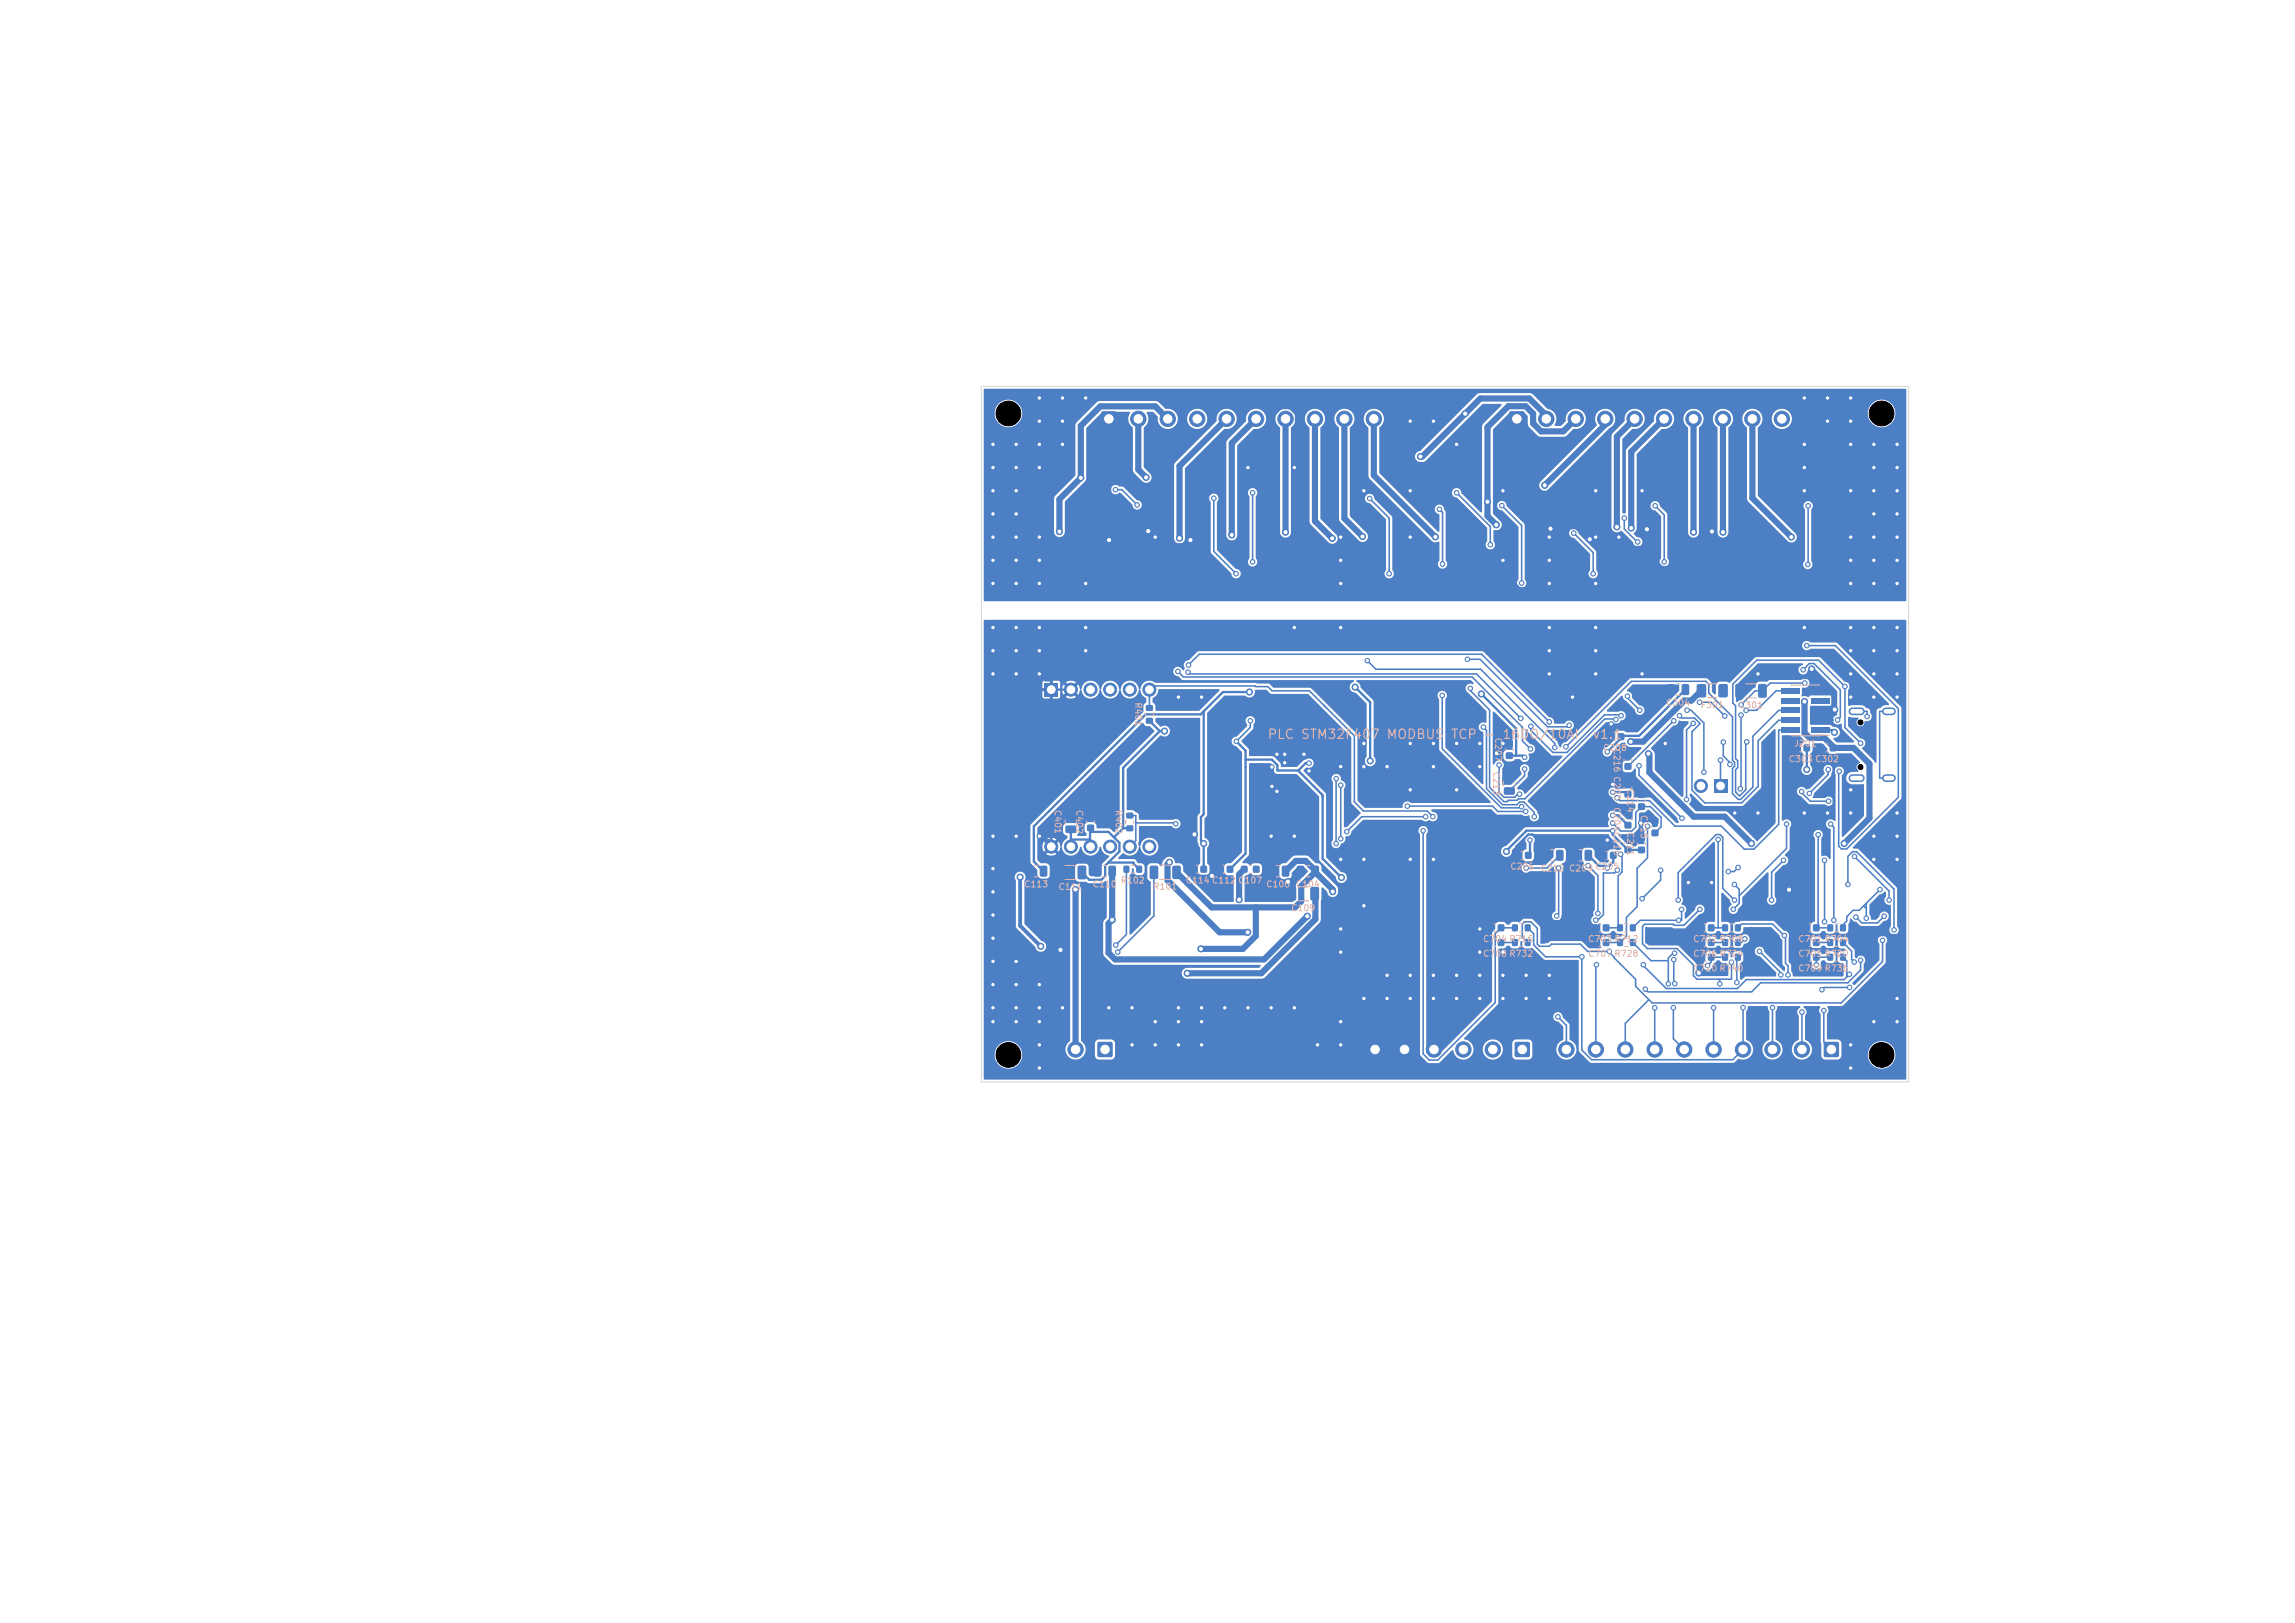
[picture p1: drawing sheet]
<svg xmlns="http://www.w3.org/2000/svg" width="297mm" height="210mm" viewBox="0 0 297 210" stroke-linecap="round" stroke-linejoin="round" font-family="sans-serif">
<defs><g id="words">
<g font-size="1.2" fill="#e8b2a7">
<text x="164" y="95.9">PLC STM32F407 MODBUS</text>
<text x="187.7" y="95.9">TCP - 16DO/10AI</text>
<text x="206" y="95.9">v1.1</text>
</g>
<g font-size=".8" fill="#e8b2a7">
<text x="146.7" y="90.8" transform="rotate(90 146.7 90.8)">R401</text>
<text x="193.3" y="95.4" transform="rotate(90 193.3 95.4)">C207</text>
<text x="215.5" y="91.5">C304</text>
<text x="220" y="91.8">F301</text>
<text x="225" y="91.9">C301</text>
<text x="193" y="99.8" transform="rotate(90 193 99.8)">C213</text>
<text x="207.4" y="97.4">C208</text>
<text x="208.6" y="96.8" transform="rotate(90 208.6 96.8)">C216 C203</text>
<text x="210.4" y="102" transform="rotate(90 210.4 102)">C214</text>
<text x="231.4" y="98.8">C303 C302</text>
<text x="232.1" y="96.8">J201</text>
<text x="136.3" y="104.7" transform="rotate(90 136.3 104.7)">C401</text>
<text x="139.1" y="104.7" transform="rotate(90 139.1 104.7)">C402</text>
<text x="144.2" y="104.7" transform="rotate(90 144.2 104.7)">R402</text>
<text x="208.6" y="104.4" transform="rotate(90 208.6 104.4)">C204</text>
<text x="208.6" y="107.6" transform="rotate(90 208.6 107.6)">C210</text>
<text x="210.4" y="107.6" transform="rotate(90 210.4 107.6)">C211</text>
<text x="212.1" y="105.4" transform="rotate(90 212.1 105.4)">C215</text>
<text x="195.4" y="112.7">C206</text>
<text x="199.3" y="113">C212 C209</text>
<text x="206.4" y="112.7">C205</text>
<text x="132.5" y="115">C113</text>
<text x="136.9" y="115.4">C111</text>
<text x="141.4" y="115">C110</text>
<text x="145" y="114.5">R102</text>
<text x="149.2" y="115.3">R101</text>
<text x="153.4" y="114.5">C114 C112 C107</text>
<text x="163.8" y="115">C106</text>
<text x="167" y="118.1">C109</text>
<text x="167.6" y="115">C104</text>
<text x="191.9" y="122.1">C704 R716</text>
<text x="191.9" y="124">C708 R732</text>
<text x="205.5" y="124">C707 R728</text>
<text x="205.5" y="122.1">C703 R712</text>
<text x="219.1" y="122.1">C702 R708</text>
<text x="219.1" y="124">C706 R724</text>
<text x="219.1" y="125.9">C710 R740</text>
<text x="232.7" y="124">C705 R720</text>
<text x="232.7" y="125.9">C709 R736</text>
<text x="232.7" y="122.1">C701 R704</text>
</g>
</g></defs>
<path d="M142.1 134.9l.2-.1h1.5l.1 .1 .1 .2v1.5l-.1 .1-.1 .1h-1.5l-.2-.1-.1-.1v-1.5z" fill="#4d7fc4"/>
<circle cx="139.2" cy="135.8" r="1" fill="#4d7fc4" stroke="#4d7fc4" stroke-width=".13"/>
<path d="M236.1 134.9l.2-.1h1.5l.1 .1 .1 .2v1.5l-.1 .1-.1 .1h-1.5l-.2-.1-.1-.1v-1.5z" fill="#4d7fc4"/>
<g fill="#4d7fc4" stroke="#4d7fc4" stroke-width=".13">
<circle cx="233.2" cy="135.8" r="1"/>
<circle cx="229.4" cy="135.8" r="1"/>
<circle cx="225.6" cy="135.8" r="1"/>
<circle cx="221.8" cy="135.8" r="1"/>
<circle cx="218" cy="135.8" r="1"/>
<circle cx="214.1" cy="135.8" r="1"/>
<circle cx="210.3" cy="135.8" r="1"/>
<circle cx="206.5" cy="135.8" r="1"/>
<circle cx="202.7" cy="135.8" r="1"/>
</g>
<path d="M196.1 134.9l.2-.1h1.5l.1 .1 .1 .2v1.5l-.1 .1-.1 .1h-1.5l-.2-.1-.1-.1v-1.5z" fill="#4d7fc4"/>
<g fill="#4d7fc4" stroke="#4d7fc4" stroke-width=".13">
<circle cx="193.2" cy="135.8" r="1"/>
<circle cx="189.4" cy="135.8" r="1"/>
<circle cx="185.6" cy="135.8" r="1"/>
<circle cx="181.8" cy="135.8" r="1"/>
<circle cx="178" cy="135.8" r="1"/>
</g>
<path d="M195.4 53.3l.2-.1h1.5l.1 .1 .1 .2v1.5l-.1 .1-.1 .1h-1.5l-.2-.1-.1-.1v-1.5z" fill="#4d7fc4"/>
<g fill="#4d7fc4" stroke="#4d7fc4" stroke-width=".13">
<circle cx="200.1" cy="54.2" r="1"/>
<circle cx="203.9" cy="54.2" r="1"/>
<circle cx="207.7" cy="54.2" r="1"/>
<circle cx="211.5" cy="54.2" r="1"/>
<circle cx="215.4" cy="54.2" r="1"/>
<circle cx="219.2" cy="54.2" r="1"/>
<circle cx="223" cy="54.2" r="1"/>
<circle cx="226.8" cy="54.2" r="1"/>
<circle cx="230.6" cy="54.2" r="1"/>
</g>
<path d="M239.7 92h1.1M244.1 92h.8M239.7 100.7h1.1M244.1 100.7h.8" fill="none" stroke="#4d7fc4" stroke-width="1"/>
<path d="M142.6 53.3l.2-.1h1.5l.1 .1 .1 .2v1.5l-.1 .1-.1 .1h-1.5l-.2-.1-.1-.1v-1.5z" fill="#4d7fc4"/>
<g fill="#4d7fc4" stroke="#4d7fc4" stroke-width=".13">
<circle cx="147.3" cy="54.2" r="1"/>
<circle cx="151.1" cy="54.2" r="1"/>
<circle cx="154.9" cy="54.2" r="1"/>
<circle cx="158.7" cy="54.2" r="1"/>
<circle cx="162.6" cy="54.2" r="1"/>
<circle cx="166.4" cy="54.2" r="1"/>
<circle cx="170.2" cy="54.2" r="1"/>
<circle cx="174" cy="54.2" r="1"/>
<circle cx="177.8" cy="54.2" r="1"/>
</g>
<path d="M221.8 100.8h1.7v1.7h-1.7z" fill="#4d7fc4"/>
<circle cx="220.1" cy="101.7" r=".85" fill="#4d7fc4" stroke="#4d7fc4" stroke-width=".13"/>
<path d="M135.2 88.4h1.7v1.7h-1.7z" fill="#4d7fc4"/>
<g fill="#4d7fc4" stroke="#4d7fc4" stroke-width=".13">
<circle cx="138.6" cy="89.2" r=".85"/>
<circle cx="141.1" cy="89.2" r=".85"/>
<circle cx="143.7" cy="89.2" r=".85"/>
<circle cx="146.2" cy="89.2" r=".85"/>
<circle cx="148.7" cy="89.2" r=".85"/>
<circle cx="136" cy="109.6" r=".85"/>
<circle cx="138.6" cy="109.6" r=".85"/>
<circle cx="141.1" cy="109.6" r=".85"/>
<circle cx="143.7" cy="109.6" r=".85"/>
<circle cx="146.2" cy="109.6" r=".85"/>
<circle cx="148.7" cy="109.6" r=".85"/>
</g>
<g fill="#4d7fc4">
<path d="M211 121.5h.6v.9h-.6z"/>
<path d="M209.3 121.5h.7v.9h-.7z"/>
<path d="M224.6 121.5h.6v.9h-.6z"/>
<path d="M222.9 121.5h.7v.9h-.7z"/>
<path d="M238.2 119.6h.6v.9h-.6z"/>
<path d="M236.5 119.6h.7v.9h-.7z"/>
<path d="M210.3 102.4l.1-.1 .7 .1 .1 .2-.1 .6h-.2h-.6l-.1-.2z"/>
<path d="M210.3 100.8h.1h.7l.1 .2-.1 .6-.2 .1-.6-.1-.1-.1z"/>
<path d="M207.5 121.5h.1h.6l.1 .2-.1 .7h-.1h-.6l-.1-.2z"/>
<path d="M205.9 121.5h.2h.6l.1 .2-.1 .7h-.2h-.6v-.2z"/>
<path d="M236.8 96.4l.2-.1 .6 .1 .1 .1-.1 .7-.2 .1-.6-.1v-.2z"/>
<path d="M235.3 96.4l.1-.1 .7 .1v.1v.7l-.2 .1-.6-.1-.1-.2z"/>
<path d="M238.2 121.5h.6v.9h-.6z"/>
<path d="M236.5 121.5h.7v.9h-.7z"/>
<path d="M227.6 88.6l.8-.1 .2 .1 .1 1.4-.2 .3h-.7l-.3-.2v-1.4z"/>
<path d="M224.6 88.6l.9-.1 .2 .1v1.4l-.1 .3h-.8l-.2-.2v-1.4z"/>
<path d="M224.6 119.6h.6v.9h-.6z"/>
<path d="M222.9 119.6h.7v.9h-.7z"/>
<path d="M145.8 106.8h.8v.7h-.8z"/>
<path d="M145.8 105.2h.8v.7h-.8z"/>
<path d="M210.3 109.6l.1-.1 .7 .1 .1 .2-.1 .6h-.2h-.6l-.1-.2z"/>
<path d="M210.3 108h.1h.7l.1 .2-.1 .6-.2 .1-.6-.1-.1-.1z"/>
<path d="M193.9 119.6h.1h.6l.1 .2-.1 .7h-.1h-.6l-.1-.2z"/>
<path d="M192.3 119.6h.2h.6l.1 .2-.1 .7h-.2h-.6v-.2z"/>
<path d="M211 119.6h.6v.9h-.6z"/>
<path d="M209.3 119.6h.7v.9h-.7z"/>
<path d="M207.5 119.6h.1h.6l.1 .2-.1 .7h-.1h-.6l-.1-.2z"/>
<path d="M205.9 119.6h.2h.6l.1 .2-.1 .7h-.2h-.6v-.2z"/>
<path d="M234.7 121.5h.1h.6l.1 .2-.1 .7h-.1h-.6l-.1-.2z"/>
<path d="M233.1 121.5h.2h.6l.1 .2-.1 .7h-.2h-.6v-.2z"/>
<path d="M151.8 112.1l.8-.1 .2 .2v1.3l-.1 .2-.8 .1-.2-.2v-1.3z"/>
<path d="M148.8 112.1l.8-.1 .3 .2v1.3l-.2 .2-.7 .1-.2-.2v-1.3z"/>
<path d="M169.6 114.8l.9-.1 .2 .2v1.4l-.1 .2h-.8l-.2-.1v-1.4z"/>
<path d="M166.7 114.8l.8-.1 .2 .2 .1 1.4-.2 .2h-.7l-.3-.1v-1.4z"/>
<path d="M194.7 101.9h.2h1l.2 .2-.1 .6-.2 .2-1-.1-.2-.2z"/>
<path d="M194.7 100h.2h1l.2 .2-.1 .6-.2 .2-1-.1-.2-.2z"/>
<path d="M162.2 112.1l.1-.1 .7 .1v.1v.7l-.2 .1-.6-.1-.1-.2z"/>
<path d="M160.6 112.1l.2-.1 .6 .1 .1 .1-.1 .7-.2 .1-.6-.1v-.2z"/>
<path d="M210.3 106.4l.1-.1 .7 .1 .1 .2-.1 .6h-.2h-.6l-.1-.2z"/>
<path d="M210.3 104.8h.1h.7l.1 .2-.1 .6-.2 .1-.6-.1-.1-.1z"/>
<path d="M224.6 123.4h.6v.9h-.6z"/>
<path d="M222.9 123.4h.7v.9h-.7z"/>
<path d="M221.1 119.6h.1h.6l.1 .2-.1 .7h-.1h-.6l-.1-.2z"/>
<path d="M219.5 119.6h.2h.6l.1 .2-.1 .7h-.2h-.6v-.2z"/>
<path d="M233.4 96.4l.2-.1 .6 .1 .1 .1-.1 .7-.2 .1-.6-.1v-.2z"/>
<path d="M231.9 96.4l.1-.1 .7 .1v.1v.7l-.2 .1-.6-.1-.1-.2z"/>
<path d="M234.7 123.4h.1h.6l.1 .2-.1 .7h-.1h-.6l-.1-.2z"/>
<path d="M233.1 123.4h.2h.6l.1 .2-.1 .7h-.2h-.6v-.2z"/>
<path d="M165.9 112.1l.7-.1 .2 .2 .1 1-.2 .2-.6 .1-.2-.2v-1z"/>
<path d="M164 112.1l.7-.1 .2 .2 .1 1-.2 .2-.6 .1-.2-.2v-1z"/>
<path d="M158.8 112.1l.1-.1 .7 .1v.1v.7l-.2 .1-.6-.1-.1-.2z"/>
<path d="M157.2 112.1l.2-.1 .6 .1 .1 .1-.1 .7-.2 .1-.6-.1v-.2z"/>
<path d="M234.4 94.1h2.4v.7h-2.4z"/>
<path d="M230.5 94.1h2.4v.7h-2.4z"/>
<path d="M234.4 92.8h2.4v.8h-2.4z"/>
<path d="M230.5 92.8h2.4v.8h-2.4z"/>
<path d="M234.4 91.6h2.4v.7h-2.4z"/>
<path d="M230.5 91.6h2.4v.7h-2.4z"/>
<path d="M234.4 90.3h2.4v.7h-2.4z"/>
<path d="M230.5 90.3h2.4v.7h-2.4z"/>
<path d="M234.4 89h2.4v.8h-2.4z"/>
<path d="M230.5 89h2.4v.8h-2.4z"/>
<path d="M208.4 110.3l.2-.1 .6 .1v.1v.7l-.2 .1-.6-.1-.1-.2z"/>
<path d="M206.8 110.3l.2-.1 .6 .1 .1 .1-.1 .7-.1 .1-.7-.1v-.2z"/>
<path d="M197.4 121.5h.6v.9h-.6z"/>
<path d="M195.7 121.5h.7v.9h-.7z"/>
<path d="M201.4 110h.7l.2 .1 .1 1.1-.2 .2h-.6l-.2-.2v-1z"/>
<path d="M199.5 110h.7l.2 .1 .1 1.1-.2 .2h-.6l-.2-.2v-1z"/>
<path d="M221.1 121.5h.1h.6l.1 .2-.1 .7h-.1h-.6l-.1-.2z"/>
<path d="M219.5 121.5h.2h.6l.1 .2-.1 .7h-.2h-.6v-.2z"/>
<path d="M210.3 98.8l.1-.1 .7 .1 .1 .2-.1 .6h-.2h-.6l-.1-.2z"/>
<path d="M210.3 97.2h.1h.7l.1 .2-.1 .6-.2 .1-.6-.1-.1-.1z"/>
<path d="M194.9 97.4l.2-.1 .6 .1 .1 .2-.1 .6h-.1h-.7v-.2z"/>
<path d="M194.9 95.8h.2h.6l.1 .2-.1 .6-.1 .1-.7-.1v-.1z"/>
<path d="M221.1 123.4h.1h.6l.1 .2-.1 .7h-.1h-.6l-.1-.2z"/>
<path d="M219.5 123.4h.2h.6l.1 .2-.1 .7h-.2h-.6v-.2z"/>
<path d="M139.5 112.1l.8-.1 .3 .1v1.4l-.2 .3h-.7l-.2-.2-.1-1.4z"/>
<path d="M136.6 112.1l.8-.1 .2 .1v1.4l-.1 .3h-.8l-.2-.2v-1.4z"/>
<path d="M134.6 112.1l.7-.1 .2 .2v1l-.1 .2-.6 .1-.2-.2-.1-1z"/>
<path d="M132.7 112.1l.7-.1 .2 .2v1l-.1 .2-.6 .1-.2-.2-.1-1z"/>
<path d="M209.4 94.9h.2h.6v.2v.6l-.2 .1-.6-.1-.1-.1z"/>
<path d="M207.8 94.9h.2h.6l.1 .2-.1 .6-.1 .1-.7-.1v-.1z"/>
<path d="M222.4 88.6l1-.1 .2 .2v1.3l-.1 .2-.9 .1-.2-.2v-1.3z"/>
<path d="M219.6 88.6l1-.1 .2 .2v1.3l-.1 .2-.9 .1-.2-.2v-1.3z"/>
<path d="M155.4 112.1l.1-.1 .7 .1v.1v.7l-.2 .1-.6-.1-.1-.2z"/>
<path d="M153.8 112.1l.2-.1 .6 .1 .1 .1-.1 .7-.2 .1-.6-.1v-.2z"/>
<path d="M148.3 92.9h.9v.7h-.9z"/>
<path d="M148.3 91.3h.9v.7h-.9z"/>
<path d="M197.4 119.6h.6v.9h-.6z"/>
<path d="M195.7 119.6h.7v.9h-.7z"/>
<path d="M169.8 112.1l.7-.1 .2 .2v1l-.1 .2-.6 .1-.3-.2v-1z"/>
<path d="M167.9 112.1l.7-.1 .2 .2v1l-.1 .2-.6 .1-.3-.2v-1z"/>
<path d="M140.7 106.7h.2h.6l.1 .2-.1 .6-.1 .1-.7-.1v-.1z"/>
<path d="M140.7 105.2l.2-.1 .6 .1 .1 .2-.1 .6h-.1h-.7v-.2z"/>
<path d="M212 104l.2-.1 .6 .1 .1 .2-.1 .6h-.1h-.7v-.2z"/>
<path d="M212 102.4h.2h.6l.1 .2-.1 .6-.1 .1-.7-.1v-.1z"/>
<path d="M212 109.6l.2-.1 .6 .1 .1 .2-.1 .6h-.1h-.7v-.2z"/>
<path d="M212 108h.2h.6l.1 .2-.1 .6-.1 .1-.7-.1v-.1z"/>
<path d="M217.7 88.6l.7-.1 .2 .2v1l-.1 .2-.6 .1-.3-.2v-1z"/>
<path d="M215.8 88.6l.7-.1 .2 .2v1l-.1 .2-.6 .1-.3-.2v-1z"/>
<path d="M193.9 121.5h.1h.6l.1 .2-.1 .7h-.1h-.6l-.1-.2z"/>
<path d="M192.3 121.5h.2h.6l.1 .2-.1 .7h-.2h-.6v-.2z"/>
<path d="M137.9 106.9l.2-.1h1.1l.1 .3v.6l-.2 .1h-1.1l-.1-.2z"/>
<path d="M137.9 105l.2-.1h1.1l.1 .3v.6l-.2 .1h-1.1l-.1-.2z"/>
<path d="M197.4 110.3l.2-.1 .6 .1v.1v.7l-.2 .1-.6-.1-.1-.2z"/>
<path d="M195.8 110.3l.2-.1 .6 .1 .1 .1-.1 .7-.1 .1-.7-.1v-.2z"/>
<path d="M213.8 107.4l.1-.1 .7 .1 .1 .2-.1 .6h-.2h-.6l-.1-.2z"/>
<path d="M213.8 105.8h.1h.7l.1 .2-.1 .6-.2 .1-.6-.1-.1-.1z"/>
<path d="M234.7 119.6h.1h.6l.1 .2-.1 .7h-.1h-.6l-.1-.2z"/>
<path d="M233.1 119.6h.2h.6l.1 .2-.1 .7h-.2h-.6v-.2z"/>
<path d="M143.5 112.1l.7-.1 .2 .2v1l-.1 .2-.6 .1-.3-.2v-1z"/>
<path d="M141.6 112.1l.7-.1 .2 .2v1l-.1 .2-.6 .1-.3-.2v-1z"/>
<path d="M238.2 123.4h.6v.9h-.6z"/>
<path d="M236.5 123.4h.7v.9h-.7z"/>
<path d="M205.1 110h.7l.2 .1 .1 1.1-.2 .2h-.6l-.2-.2v-1z"/>
<path d="M203.2 110h.7l.2 .1 .1 1.1-.2 .2h-.6l-.2-.2v-1z"/>
<path d="M147.1 112.1h.7v.8h-.7z"/>
<path d="M145.4 112.1h.7v.8h-.7z"/>
</g>
<g fill="#4d7fc4" stroke="#4d7fc4" stroke-width=".13">
<circle cx="183.8" cy="59.1" r=".4"/>
<circle cx="148.3" cy="61.8" r=".4"/>
<circle cx="189.6" cy="53.5" r=".4"/>
<circle cx="192.5" cy="64.9" r=".4"/>
<circle cx="193.6" cy="67.9" r=".4"/>
<circle cx="239.5" cy="51.5" r=".3"/>
<circle cx="134.5" cy="75.5" r=".3"/>
<circle cx="128.5" cy="72.5" r=".3"/>
<circle cx="182.5" cy="54.5" r=".3"/>
<circle cx="137.5" cy="54.5" r=".3"/>
<circle cx="233.5" cy="63.5" r=".3"/>
<circle cx="200.5" cy="72.5" r=".3"/>
<circle cx="239.5" cy="75.5" r=".3"/>
<circle cx="131.5" cy="66.5" r=".3"/>
<circle cx="149.5" cy="69.5" r=".3"/>
<circle cx="209.5" cy="69.5" r=".3"/>
<circle cx="134.5" cy="72.5" r=".3"/>
<circle cx="242.5" cy="72.5" r=".3"/>
<circle cx="182.5" cy="69.5" r=".3"/>
<circle cx="134.5" cy="60.5" r=".3"/>
<circle cx="131.5" cy="69.5" r=".3"/>
<circle cx="245.5" cy="75.5" r=".3"/>
<circle cx="140.5" cy="75.5" r=".3"/>
<circle cx="200.5" cy="69.5" r=".3"/>
<circle cx="239.5" cy="72.5" r=".3"/>
<circle cx="131.5" cy="60.5" r=".3"/>
<circle cx="131.5" cy="75.5" r=".3"/>
<circle cx="137.5" cy="51.5" r=".3"/>
<circle cx="200.5" cy="75.5" r=".3"/>
<circle cx="167.5" cy="60.5" r=".3"/>
<circle cx="128.5" cy="66.5" r=".3"/>
<circle cx="233.5" cy="60.5" r=".3"/>
<circle cx="131.5" cy="57.5" r=".3"/>
<circle cx="194.5" cy="63.5" r=".3"/>
<circle cx="161.5" cy="60.5" r=".3"/>
<circle cx="173.5" cy="72.5" r=".3"/>
<circle cx="131.5" cy="63.5" r=".3"/>
<circle cx="137.5" cy="57.5" r=".3"/>
<circle cx="128.5" cy="60.5" r=".3"/>
<circle cx="134.5" cy="57.5" r=".3"/>
<circle cx="200.7" cy="68.4" r=".4"/>
<circle cx="206.5" cy="63.5" r=".3"/>
<circle cx="131.5" cy="72.5" r=".3"/>
<circle cx="134.5" cy="69.5" r=".3"/>
<circle cx="154.1" cy="69.9" r=".4"/>
<circle cx="128.5" cy="57.5" r=".3"/>
<circle cx="245.5" cy="63.5" r=".3"/>
<circle cx="176.5" cy="63.5" r=".3"/>
<circle cx="212.5" cy="63.5" r=".3"/>
<circle cx="242.5" cy="63.5" r=".3"/>
<circle cx="239.5" cy="57.5" r=".3"/>
<circle cx="245.5" cy="72.5" r=".3"/>
<circle cx="242.5" cy="66.5" r=".3"/>
<circle cx="242.5" cy="75.5" r=".3"/>
<circle cx="128.5" cy="63.5" r=".3"/>
<circle cx="233.5" cy="57.5" r=".3"/>
<circle cx="188.5" cy="57.5" r=".3"/>
<circle cx="245.5" cy="66.5" r=".3"/>
<circle cx="233.5" cy="51.5" r=".3"/>
<circle cx="143.5" cy="69.9" r=".4"/>
<circle cx="185.5" cy="54.5" r=".3"/>
<circle cx="242.5" cy="69.5" r=".3"/>
<circle cx="206.5" cy="69.5" r=".3"/>
<circle cx="128.5" cy="75.5" r=".3"/>
<circle cx="245.5" cy="57.5" r=".3"/>
<circle cx="242.5" cy="60.5" r=".3"/>
<circle cx="245.5" cy="69.5" r=".3"/>
<circle cx="205.7" cy="69.8" r=".4"/>
<circle cx="239.5" cy="63.5" r=".3"/>
<circle cx="245.5" cy="60.5" r=".3"/>
<circle cx="213.1" cy="68.5" r=".4"/>
<circle cx="242.5" cy="57.5" r=".3"/>
<circle cx="239.5" cy="54.5" r=".3"/>
<circle cx="221.5" cy="68.8" r=".4"/>
<circle cx="128.5" cy="69.5" r=".3"/>
<circle cx="182.5" cy="63.5" r=".3"/>
<circle cx="236.5" cy="54.5" r=".3"/>
<circle cx="140.5" cy="51.5" r=".3"/>
<circle cx="173.5" cy="75.5" r=".3"/>
<circle cx="134.5" cy="51.5" r=".3"/>
<circle cx="134.5" cy="54.5" r=".3"/>
<circle cx="148.6" cy="68.7" r=".4"/>
<circle cx="194.5" cy="72.5" r=".3"/>
<circle cx="206.5" cy="75.5" r=".3"/>
<circle cx="239.5" cy="69.5" r=".3"/>
<circle cx="236.5" cy="51.5" r=".3"/>
<circle cx="173.5" cy="69.5" r=".3"/>
<circle cx="166.4" cy="68.9" r=".4"/>
<circle cx="159.4" cy="69.2" r=".4"/>
<circle cx="176.3" cy="69.4" r=".4"/>
<circle cx="139.2" cy="115.1" r=".4"/>
<circle cx="182.5" cy="102.2" r=".3"/>
<circle cx="164.5" cy="130.4" r=".3"/>
<circle cx="152.5" cy="135.2" r=".3"/>
<circle cx="176.5" cy="96.2" r=".3"/>
<circle cx="134.5" cy="130.4" r=".3"/>
<circle cx="152.5" cy="132.2" r=".3"/>
<circle cx="242.5" cy="90.2" r=".3"/>
<circle cx="131.5" cy="132.2" r=".3"/>
<circle cx="131.5" cy="124.4" r=".3"/>
<circle cx="128.5" cy="121.4" r=".3"/>
<circle cx="194.5" cy="129.2" r=".3"/>
<circle cx="152.5" cy="90.2" r=".3"/>
<circle cx="227.5" cy="87.2" r=".3"/>
<circle cx="200.5" cy="81.2" r=".3"/>
<circle cx="239.5" cy="102.2" r=".3"/>
<circle cx="131.5" cy="84.2" r=".3"/>
<circle cx="169.4" cy="99.8" r=".3"/>
<circle cx="203.5" cy="90.2" r=".3"/>
<circle cx="197.5" cy="129.2" r=".3"/>
<circle cx="128.5" cy="108.2" r=".3"/>
<circle cx="239.5" cy="90.2" r=".3"/>
<circle cx="239.5" cy="105.2" r=".3"/>
<circle cx="179.5" cy="126.2" r=".3"/>
<circle cx="188.5" cy="96.2" r=".3"/>
<circle cx="191.5" cy="99.2" r=".3"/>
<circle cx="245.5" cy="90.2" r=".3"/>
<circle cx="191.5" cy="126.2" r=".3"/>
<circle cx="245.5" cy="84.2" r=".3"/>
<circle cx="185.5" cy="126.2" r=".3"/>
<circle cx="128.5" cy="87.2" r=".3"/>
<circle cx="176.5" cy="99.2" r=".3"/>
<circle cx="239.5" cy="81.2" r=".3"/>
<circle cx="156.8" cy="113.3" r=".4"/>
<circle cx="164.6" cy="99.2" r=".3"/>
<circle cx="239.5" cy="138.2" r=".3"/>
<circle cx="191.5" cy="123.2" r=".3"/>
<circle cx="191.5" cy="96.2" r=".3"/>
<circle cx="227.5" cy="105.2" r=".3"/>
<circle cx="152.5" cy="130.4" r=".3"/>
<circle cx="245.5" cy="132.2" r=".3"/>
<circle cx="179.5" cy="129.2" r=".3"/>
<circle cx="161.5" cy="130.4" r=".3"/>
<circle cx="242.5" cy="111.2" r=".3"/>
<circle cx="128.5" cy="112.4" r=".3"/>
<circle cx="179.5" cy="99.2" r=".3"/>
<circle cx="155.5" cy="132.2" r=".3"/>
<circle cx="239.5" cy="87.2" r=".3"/>
<circle cx="134.5" cy="132.2" r=".3"/>
<circle cx="191.5" cy="129.2" r=".3"/>
<circle cx="166.7" cy="114.1" r=".4"/>
<circle cx="239.5" cy="135.2" r=".3"/>
<circle cx="188.5" cy="126.2" r=".3"/>
<circle cx="134.5" cy="135.2" r=".3"/>
<circle cx="134.5" cy="127.4" r=".3"/>
<circle cx="188.5" cy="129.2" r=".3"/>
<circle cx="233.5" cy="81.2" r=".3"/>
<circle cx="146.5" cy="135.2" r=".3"/>
<circle cx="149.5" cy="132.2" r=".3"/>
<circle cx="239.5" cy="84.2" r=".3"/>
<circle cx="245.5" cy="111.2" r=".3"/>
<circle cx="212.3" cy="106.5" r=".3"/>
<circle cx="185.5" cy="111.2" r=".3"/>
<circle cx="224.5" cy="105.2" r=".3"/>
<circle cx="194.5" cy="126.2" r=".3"/>
<circle cx="245.5" cy="87.2" r=".3"/>
<circle cx="245.5" cy="108.2" r=".3"/>
<circle cx="182.5" cy="126.2" r=".3"/>
<circle cx="219.9" cy="125.9" r=".4"/>
<circle cx="128.5" cy="132.2" r=".3"/>
<circle cx="200.5" cy="84.2" r=".3"/>
<circle cx="185.5" cy="96.2" r=".3"/>
<circle cx="200.5" cy="129.2" r=".3"/>
<circle cx="128.5" cy="130.4" r=".3"/>
<circle cx="221.5" cy="114.2" r=".3"/>
<circle cx="149.5" cy="135.2" r=".3"/>
<circle cx="173.5" cy="135.2" r=".3"/>
<circle cx="173.5" cy="132.2" r=".3"/>
<circle cx="164.6" cy="101.7" r=".3"/>
<circle cx="206.5" cy="84.2" r=".3"/>
<circle cx="208.5" cy="93.7" r=".3"/>
<circle cx="182.5" cy="96.2" r=".3"/>
<circle cx="218.5" cy="114.2" r=".3"/>
<circle cx="167.5" cy="108.2" r=".3"/>
<circle cx="131.5" cy="87.2" r=".3"/>
<circle cx="155.5" cy="130.4" r=".3"/>
<circle cx="166.3" cy="97.6" r=".3"/>
<circle cx="200.5" cy="87.2" r=".3"/>
<circle cx="137.5" cy="130.4" r=".3"/>
<circle cx="206.5" cy="81.2" r=".3"/>
<circle cx="134.5" cy="138.2" r=".3"/>
<circle cx="185.5" cy="129.2" r=".3"/>
<circle cx="208" cy="108.7" r=".3"/>
<circle cx="128.5" cy="127.4" r=".3"/>
<circle cx="131.5" cy="108.2" r=".3"/>
<circle cx="208.7" cy="101.5" r=".3"/>
<circle cx="165.3" cy="102.4" r=".3"/>
<circle cx="245.5" cy="105.2" r=".3"/>
<circle cx="164.5" cy="108.2" r=".3"/>
<circle cx="194.5" cy="96.2" r=".3"/>
<circle cx="131.5" cy="127.4" r=".3"/>
<circle cx="193.7" cy="97.5" r=".3"/>
<circle cx="234.5" cy="86.6" r=".4"/>
<circle cx="143.5" cy="130.4" r=".3"/>
<circle cx="176.5" cy="129.2" r=".3"/>
<circle cx="173.5" cy="123.2" r=".3"/>
<circle cx="128.5" cy="81.2" r=".3"/>
<circle cx="188.5" cy="102.2" r=".3"/>
<circle cx="176.5" cy="111.2" r=".3"/>
<circle cx="137.2" cy="122.9" r=".4"/>
<circle cx="173.5" cy="99.2" r=".3"/>
<circle cx="170.5" cy="135.2" r=".3"/>
<circle cx="167.5" cy="81.2" r=".3"/>
<circle cx="128.5" cy="124.4" r=".3"/>
<circle cx="173.5" cy="111.2" r=".3"/>
<circle cx="154.6" cy="108" r=".4"/>
<circle cx="165.3" cy="97.6" r=".3"/>
<circle cx="140.5" cy="84.2" r=".3"/>
<circle cx="131.5" cy="81.2" r=".3"/>
<circle cx="242.5" cy="81.2" r=".3"/>
<circle cx="182.5" cy="129.2" r=".3"/>
<circle cx="237.4" cy="91.8" r=".4"/>
<circle cx="134.5" cy="81.2" r=".3"/>
<circle cx="245.5" cy="129.2" r=".3"/>
<circle cx="146.5" cy="130.4" r=".3"/>
<circle cx="242.5" cy="87.2" r=".3"/>
<circle cx="128.5" cy="115.4" r=".3"/>
<circle cx="166.3" cy="98.7" r=".3"/>
<circle cx="173.5" cy="120.2" r=".3"/>
<circle cx="167.5" cy="130.4" r=".3"/>
<circle cx="206.5" cy="87.2" r=".3"/>
<circle cx="191.5" cy="120.2" r=".3"/>
<circle cx="134.5" cy="87.2" r=".3"/>
<circle cx="168.8" cy="97.6" r=".3"/>
<circle cx="140.5" cy="81.2" r=".3"/>
<circle cx="155.5" cy="90.2" r=".3"/>
<circle cx="200.5" cy="126.2" r=".3"/>
<circle cx="155.5" cy="135.2" r=".3"/>
<circle cx="242.5" cy="108.2" r=".3"/>
<circle cx="182.5" cy="111.2" r=".3"/>
<circle cx="158.5" cy="130.4" r=".3"/>
<circle cx="173.5" cy="81.2" r=".3"/>
<circle cx="128.5" cy="84.2" r=".3"/>
<circle cx="128.5" cy="118.4" r=".3"/>
<circle cx="231.5" cy="115.1" r=".4"/>
<circle cx="212.5" cy="87.2" r=".3"/>
<circle cx="215.5" cy="96.2" r=".3"/>
<circle cx="134.5" cy="84.2" r=".3"/>
<circle cx="134.5" cy="108.2" r=".3"/>
<circle cx="233.5" cy="105.2" r=".3"/>
<circle cx="197.5" cy="126.2" r=".3"/>
<circle cx="236.5" cy="105.2" r=".3"/>
<circle cx="185.5" cy="99.2" r=".3"/>
<circle cx="242.5" cy="84.2" r=".3"/>
<circle cx="176.5" cy="117.2" r=".3"/>
<circle cx="245.5" cy="81.2" r=".3"/>
<circle cx="194.5" cy="123.2" r=".3"/>
<circle cx="131.5" cy="130.4" r=".3"/>
<circle cx="242.5" cy="132.2" r=".3"/>
<circle cx="224.5" cy="116.5" r=".3"/>
<circle cx="201.6" cy="131.6" r=".3"/>
<circle cx="224.8" cy="127.1" r=".3"/>
<circle cx="217.2" cy="116.5" r=".3"/>
<circle cx="191.7" cy="89.8" r=".4"/>
<circle cx="208.7" cy="105.5" r=".3"/>
<circle cx="208" cy="112.3" r=".3"/>
<circle cx="198" cy="108.7" r=".3"/>
<circle cx="177.3" cy="98.4" r=".4"/>
<circle cx="169.4" cy="98.8" r=".3"/>
<circle cx="233.8" cy="99.6" r=".4"/>
<circle cx="160" cy="95.9" r=".3"/>
<circle cx="173.6" cy="113.5" r=".4"/>
<circle cx="208" cy="97.3" r=".3"/>
<circle cx="175.4" cy="88.9" r=".4"/>
<circle cx="208.7" cy="102.5" r=".3"/>
<circle cx="237.4" cy="94.8" r=".4"/>
<circle cx="161.8" cy="93.3" r=".3"/>
<circle cx="150.7" cy="94.6" r=".4"/>
<circle cx="197.3" cy="98" r=".3"/>
<circle cx="195" cy="110.2" r=".4"/>
<circle cx="161.7" cy="89.5" r=".4"/>
<circle cx="208.7" cy="107.5" r=".3"/>
<circle cx="155.8" cy="109.1" r=".4"/>
<circle cx="226" cy="96" r=".3"/>
<circle cx="238.8" cy="88.8" r=".3"/>
<circle cx="240.8" cy="96.2" r=".3"/>
<circle cx="233.3" cy="86.7" r=".3"/>
<circle cx="237.8" cy="93.2" r=".3"/>
<circle cx="234.2" cy="102.7" r=".3"/>
<circle cx="225.2" cy="102.1" r=".3"/>
<circle cx="236.6" cy="99.6" r=".3"/>
<circle cx="225.3" cy="92.5" r=".3"/>
<circle cx="233.8" cy="83.5" r=".3"/>
<circle cx="219.1" cy="93.6" r=".3"/>
<circle cx="238" cy="99.8" r=".3"/>
<circle cx="218.3" cy="103.4" r=".3"/>
<circle cx="162.1" cy="72.7" r=".3"/>
<circle cx="162.1" cy="63.8" r=".3"/>
<circle cx="239.4" cy="127.8" r=".3"/>
<circle cx="236" cy="130.8" r=".3"/>
<circle cx="241.5" cy="118.8" r=".3"/>
<circle cx="243.3" cy="115.1" r=".3"/>
<circle cx="235.8" cy="128.1" r=".3"/>
<circle cx="233.2" cy="131" r=".3"/>
<circle cx="245.1" cy="120.3" r=".3"/>
<circle cx="230.9" cy="121.1" r=".3"/>
<circle cx="239.1" cy="114.4" r=".3"/>
<circle cx="231.4" cy="126.2" r=".3"/>
<circle cx="217.2" cy="119.1" r=".3"/>
<circle cx="217.6" cy="117.7" r=".3"/>
<circle cx="229.4" cy="130.4" r=".3"/>
<circle cx="225.6" cy="130.4" r=".3"/>
<circle cx="224.9" cy="112.3" r=".3"/>
<circle cx="204.7" cy="123.8" r=".3"/>
<circle cx="230.5" cy="126.1" r=".3"/>
<circle cx="214.9" cy="112.6" r=".3"/>
<circle cx="223.7" cy="112.8" r=".3"/>
<circle cx="227.7" cy="123.1" r=".3"/>
<circle cx="212.5" cy="116.3" r=".3"/>
<circle cx="236.9" cy="106.6" r=".3"/>
<circle cx="222.6" cy="127.3" r=".3"/>
<circle cx="220" cy="117.7" r=".3"/>
<circle cx="224.1" cy="124.5" r=".3"/>
<circle cx="224.3" cy="117.7" r=".3"/>
<circle cx="237.3" cy="119.1" r=".3"/>
<circle cx="221.8" cy="130.4" r=".3"/>
<circle cx="224.5" cy="114.4" r=".3"/>
<circle cx="240" cy="124.5" r=".3"/>
<circle cx="231.2" cy="106.6" r=".3"/>
<circle cx="244.5" cy="116.5" r=".3"/>
<circle cx="216.6" cy="124.2" r=".3"/>
<circle cx="216.7" cy="127.3" r=".3"/>
<circle cx="225.8" cy="121.5" r=".3"/>
<circle cx="216.6" cy="130.4" r=".3"/>
<circle cx="209.3" cy="112.6" r=".3"/>
<circle cx="240" cy="110.8" r=".3"/>
<circle cx="206.5" cy="119.1" r=".3"/>
<circle cx="215.9" cy="127.3" r=".3"/>
<circle cx="240.8" cy="124.3" r=".3"/>
<circle cx="216.7" cy="123.3" r=".3"/>
<circle cx="214.1" cy="130.4" r=".3"/>
<circle cx="212.9" cy="128" r=".3"/>
<circle cx="243.6" cy="121.7" r=".3"/>
<circle cx="240.2" cy="118.7" r=".3"/>
<circle cx="243.8" cy="118.6" r=".3"/>
<circle cx="208.3" cy="123.1" r=".3"/>
<circle cx="206.6" cy="124.8" r=".3"/>
<circle cx="236.1" cy="111.3" r=".3"/>
<circle cx="230.8" cy="111.3" r=".3"/>
<circle cx="229.3" cy="116.5" r=".3"/>
<circle cx="236.1" cy="119.3" r=".3"/>
<circle cx="239.3" cy="126.1" r=".3"/>
<circle cx="212.7" cy="124.8" r=".3"/>
<circle cx="185.8" cy="69.5" r=".4"/>
<circle cx="212.1" cy="99.1" r=".3"/>
<circle cx="217.7" cy="105.9" r=".3"/>
<circle cx="176.9" cy="85.5" r=".3"/>
<circle cx="201.2" cy="96.7" r=".3"/>
<circle cx="198.1" cy="96.9" r=".3"/>
<circle cx="152.4" cy="86.9" r=".3"/>
<circle cx="203.7" cy="69" r=".3"/>
<circle cx="206.2" cy="74.2" r=".3"/>
<circle cx="152.6" cy="69.6" r=".4"/>
<circle cx="147.2" cy="65.3" r=".3"/>
<circle cx="144.4" cy="63.4" r=".3"/>
<circle cx="194.4" cy="65.4" r=".3"/>
<circle cx="196.9" cy="75.4" r=".3"/>
<circle cx="179.8" cy="74.2" r=".3"/>
<circle cx="177.2" cy="64.5" r=".3"/>
<circle cx="208.7" cy="106.5" r=".3"/>
<circle cx="186.6" cy="90" r=".3"/>
<circle cx="196.9" cy="104.4" r=".3"/>
<circle cx="211.9" cy="70.1" r=".3"/>
<circle cx="210.2" cy="67" r=".3"/>
<circle cx="211.1" cy="68.3" r=".4"/>
<circle cx="220.5" cy="99.9" r=".3"/>
<circle cx="218.3" cy="91.9" r=".3"/>
<circle cx="212.2" cy="91.9" r=".3"/>
<circle cx="210.6" cy="90.1" r=".3"/>
<circle cx="215.4" cy="72.7" r=".3"/>
<circle cx="214.2" cy="65.4" r=".3"/>
<circle cx="223" cy="68.9" r=".4"/>
<circle cx="213.3" cy="97.5" r=".4"/>
<circle cx="233.5" cy="90.8" r=".4"/>
<circle cx="238.7" cy="109.1" r=".4"/>
<circle cx="226.7" cy="109.1" r=".4"/>
<circle cx="211" cy="96" r=".4"/>
<circle cx="153.7" cy="87" r=".3"/>
<circle cx="196.8" cy="92.9" r=".3"/>
<circle cx="172.5" cy="115.4" r=".4"/>
<circle cx="155.4" cy="122.8" r=".4"/>
<circle cx="143.9" cy="119" r=".4"/>
<circle cx="169.2" cy="118.6" r=".4"/>
<circle cx="144.4" cy="122.3" r=".3"/>
<circle cx="209.2" cy="68.2" r=".4"/>
<circle cx="199.9" cy="62.8" r=".4"/>
<circle cx="139.9" cy="61.8" r=".4"/>
<circle cx="137.1" cy="68.8" r=".4"/>
<circle cx="223.9" cy="98.9" r=".3"/>
<circle cx="236.6" cy="103.7" r=".3"/>
<circle cx="233.1" cy="102.4" r=".3"/>
<circle cx="223" cy="96" r=".3"/>
<circle cx="160" cy="74.2" r=".3"/>
<circle cx="157.1" cy="64.5" r=".3"/>
<circle cx="219.2" cy="68.9" r=".4"/>
<circle cx="231.8" cy="69.5" r=".4"/>
<circle cx="189.9" cy="85.3" r=".3"/>
<circle cx="203.1" cy="93.8" r=".3"/>
<circle cx="234" cy="73" r=".3"/>
<circle cx="234" cy="65.5" r=".3"/>
<circle cx="225.3" cy="91.2" r=".3"/>
<circle cx="233.6" cy="88.4" r=".3"/>
<circle cx="241.6" cy="92.7" r=".3"/>
<circle cx="134.7" cy="122.5" r=".4"/>
<circle cx="132" cy="113.5" r=".4"/>
<circle cx="153.6" cy="125.9" r=".4"/>
<circle cx="186.3" cy="65.9" r=".3"/>
<circle cx="186.7" cy="73" r=".3"/>
<circle cx="160.4" cy="116.4" r=".4"/>
<circle cx="222.7" cy="98.4" r=".3"/>
<circle cx="151.3" cy="111.6" r=".4"/>
<circle cx="161.5" cy="120.6" r=".4"/>
<circle cx="172.4" cy="69.7" r=".4"/>
<circle cx="219.9" cy="90.9" r=".3"/>
<circle cx="223.2" cy="92.6" r=".3"/>
<circle cx="209.1" cy="93.1" r=".3"/>
<circle cx="190.3" cy="89.1" r=".3"/>
<circle cx="226" cy="91.9" r=".3"/>
<circle cx="216.6" cy="93.3" r=".3"/>
<circle cx="198.6" cy="105.7" r=".3"/>
<circle cx="192" cy="94.1" r=".3"/>
<circle cx="213.2" cy="106.9" r=".3"/>
<circle cx="235.3" cy="108" r=".3"/>
<circle cx="222.4" cy="108.6" r=".3"/>
<circle cx="209.7" cy="110.5" r=".3"/>
<circle cx="182.1" cy="104.3" r=".3"/>
<circle cx="197.4" cy="105" r=".3"/>
<circle cx="184.2" cy="107.5" r=".3"/>
<circle cx="235.1" cy="124.8" r=".3"/>
<circle cx="206.8" cy="118.2" r=".3"/>
<circle cx="205.5" cy="112" r=".3"/>
<circle cx="201.5" cy="118.5" r=".3"/>
<circle cx="201.7" cy="112.3" r=".3"/>
<circle cx="221" cy="124.9" r=".3"/>
<circle cx="197.5" cy="112.3" r=".3"/>
<circle cx="172.9" cy="109.2" r=".3"/>
<circle cx="172.9" cy="100.8" r=".3"/>
<circle cx="173.5" cy="108.5" r=".3"/>
<circle cx="173.5" cy="101.6" r=".3"/>
<circle cx="184.5" cy="105.7" r=".3"/>
<circle cx="152.2" cy="106.6" r=".3"/>
<circle cx="174.3" cy="107.6" r=".3"/>
<circle cx="185.4" cy="105.7" r=".3"/>
<circle cx="194" cy="99" r=".3"/>
<circle cx="196.7" cy="102.8" r=".3"/>
<circle cx="209.3" cy="103.2" r=".3"/>
<circle cx="197.3" cy="99.5" r=".3"/>
<circle cx="198.1" cy="94" r=".3"/>
<circle cx="217.3" cy="92.6" r=".3"/>
<circle cx="209.8" cy="92.6" r=".3"/>
<circle cx="153.8" cy="86.1" r=".3"/>
<circle cx="200.5" cy="93.4" r=".3"/>
<circle cx="202.6" cy="96.6" r=".3"/>
<circle cx="144.6" cy="123.2" r=".3"/>
<circle cx="192.9" cy="70.5" r=".3"/>
<circle cx="188.5" cy="63.8" r=".3"/>
</g>
<g fill="none" stroke="#4d7fc4" stroke-width=".8">
<path d="M128.5 57.5v12M134.5 54.5v3M137.5 51.5v6M143.5 54.2l-.1 .1v10.2l4.3 4.2h.9l2 2h2.6l.9-.8M147.3 54.2v6.6l1 1M151.1 54.2l-1.6-1.6h-7.1l-2.5 2.5v6.7l-2.8 2.8v4.2M158.7 54.2l-6.1 6.1v9.3M162.6 54.2l-3.2 3.1v11.9M166.4 54.2v14.7M170.2 54.2v13.2l2.2 2.3M174 54.2v12.9l2.3 2.3M177.8 54.2v7.3l8 8"/>
<path d="M182.5 54.5v9M196.3 54.2v9.9M200.1 54.2v-.4l-2.2-2.2h-6.3l-7.5 7.5h-.3M203.9 54.2l-1.6 1.6h-2.9l-1-1v-1.3l-1-.9h-2.2l-2.7 2.7v11.5l1.1 1.1M207.7 54.2v.8l-7.8 7.8M211.5 54.2l-2.3 2.3v11.7M215.4 54.2l-4.3 4.2v9.9M219.2 54.2v14.7M223 54.2v14.7M226.8 54.2v10.2l5 5.1M233.5 51.5v12M236.5 51.5v3"/>
<path d="M239.5 54.5v3M242.5 57.5v18M245.5 57.5v18M128.5 72.5v3M131.5 63.5v3M131.5 69.5v6M134.5 69.5v6M146.2 67.2l-2.7 2.7v2.6l-3 3M149.4 69.6h.1M149.5 69.5l-.1 .1M161.5 60.5l3-3v-3.7l1.2-1.3h1.3l1 1v6.5l-.5 .5M194.5 72.5v1.8l2.1 2.1h3l.9-.9v-3"/>
<path d="M194.5 63.5h1.2l5 4.9 .3-.3h3l3 2.9h6.1M206.5 63.5v6M208.2 71v2.8l-1.7 1.7M212.5 63.5v4.4l.6 .6v3.3l1.9 1.8h1.7l4.8-4.8M239.5 69.5v3M213.3 97.5l.2 .2v2.2l5.7 5.8h4l3.5 3.4M220.2 89.4l-1.3 1.2h-.9l-5.4 5.4h-1.6M220.2 89.4h.1M233.5 90.8v4l.7 .7h1.9l1.1 1.1v.2h2.7l2 2v7.1l-3.2 3.2M139.2 115.1v20.7M143.9 112.7v6.3l-.4 .5v3.8l.8 .8h19.3l5.6-5.5M151.3 111.6l-.2 .2v2.1l6.7 6.7h3.7"/>
<path d="M152.3 112.9h.1M161 112.5l-.6 .6v3.3M162.5 117.4v3.7l-1.7 1.7h-5.4M166.4 112.7l1.3-1.3h1.3l1.2 1.2v.2M170.1 115.6l.1 .1v3.2l-7 7h-9.6M170.2 112.8l-1.8 1.9v1.9l-.8 .8h-10.8l-4.5-4.5M170.2 112.9l2.3 2.2v.3M155.4 122.8h.1"/>
</g>
<g fill="none" stroke="#4d7fc4" stroke-width=".3">
<path d="M128.5 84.2v3M131.5 84.2v3M134.5 81.2v6l.8 .8h.7v1.2h2.6M148.7 93.3l1.4 1.3M150.1 94.6l-4.7 4.7v7.9M150.1 94.6h.6M155.8 92l-.4 .4h-7.1l-14.5 14.5v4.6l1.2 1.2M155.8 92v13.4l-.4 .3v3.1l.4 .3v3.4M160 95.9l1.2 1.2v13.4l-2 2M161.2 98.3h3.4l.7 .7v.7h2.8M161.7 89.5h-3.4l-2.5 2.5M162.8 96.8h1.7"/>
<path d="M162.8 93.6l1.7 1.6v1.6l.8 .8M162.8 93.6h.1M163.3 94.1h.1M164.6 99.3l-1.2 1.2M166.8 92.3l.2 .2v4.4l-.7 .7M168 99.7l3.2 3.2v8.2l2.4 2.4M168.8 96.8h.4l1.4 1.4M168.9 95.8l-.1 .2v1.6M169.4 99.8h.3M169.4 98.8h-.4l-1 .9M169.7 99.8l1.5 1.4M170.6 98.2h.1"/>
<path d="M170.8 98h.4M171.4 94.1v1l.7 .7M172.1 95.8h.5M172.1 95.8v.9l-1.8 1.8v.7l-.6 .6M172.1 96.3l1.4 1.3v1.6M175.4 88.9l1.9 2v7.5M176.5 96.2v3M182.5 96.2v6l-3-3M185.5 96.2v3M191.5 96.2v3M191.7 89.8l4.5 4.5v3.5M194.5 96.2h.5"/>
<path d="M195.3 96.2h-.3l-1.3 1.3 1.6 1.7v1.3M195.3 97.8h1.8l.2 .2M200.5 84.2v3M206.5 81.2v6l-3 3M210.7 97.6l-.9 .9v1.9M216.2 89.2l-4.5 4.6h-3.1l-.1-.1v1.4l-.3 .2M218.1 89.2l-6 6h-2.2l-.1 .1v.2l-1.8 1.8M227.5 87.2v.5M232.3 96.8v17.6l-.8 .7v3M233.8 96.8v2.8M234.2 87.7h-7.4l-1.7 1.7M234.2 87.7l1.7 1.7"/>
<path d="M234.5 86.6v.9l-.3 .2M235.6 89.4h1.5v2.6l-.2 .3v.6l.2 .3h-1.5M235.6 94.5h1.5l.3 .3M235.7 96.8l1.6 1.6v5.8l-3.8 3.8v15.9M237.1 91.9h.1M237.4 91.8l-.1 .1h-1.7M239.5 87.2v3M242.5 81.2v6M245.5 84.2v6M128.5 108.2v24M133.1 112.7h.4l1.1 1.1h1.5M134.5 108.2h.2l1 1"/>
<path d="M135.2 108.7h.8M136.1 113.8v8l1.1 1.1M138.1 111.6v.3l-2 1.9M138.1 111.6h2.8l1.1 1.1M138.6 107.3v2.3M138.6 108.6h2.5M141.1 105.6l-.1-.2h-2.4l-2.6 2.5v1.7l2.1 2M141.1 107.1l.1 .5M141.2 107.6h2.3l1.4 1.5v1.1l-1.9 1.8v1.3l-.5 .5h-1.5l-1-.9M141.2 107.6l-.1 .2v1.8M143.4 111.6h3.3v.1l.7 .8M145.4 107.2h.8"/>
<path d="M145.4 107.2l-1.2 1.2M154.6 108v4.1l-.4 .4 .9 .8h1.7M156.8 113.3h.1M157.6 112.5l-.8 .8M162.8 100.5h.6M162.8 104.9h.3M163.1 104.9l1.4 1.4v1.9M163.4 100.5v1.5l.4 .5M164.5 112.7l2.7 2.7v.2M164.5 108.2l.1 .1v4.6M164.5 108.2h.1M165.3 102.4l-.7-.6-1.5 1.5v1.6"/>
<path d="M168.3 112.7l-1.3 1.4h-.3l-.5 .4M170.7 100.8h.1M176.5 117.2l-3 3v3M198 108.7v1.8l-.2 .2M200 109.6l-1.7-1.6h-.5l-1.6 1.5v1.2l-2.1 2.1v5.9l-1.5 1.5h-1.1M200 109.6v1.1M200 109.6h2.6l1.1 1.1M203.6 119.2v1.4l-.4 .4h-2.4l-1 1h-.3M203.6 119.2h-3.3l-.8 .9M203.7 110.7l.6 .6v6.7l2 2.1v1.9M204.5 118.3l-.9 .9M205.6 110.7l1.3 1.3h.8l.3 .3 .8-.7v-.9"/>
<path d="M208 108.7l-.8 .8v1.2l-1.1-1.2h-1.3l-1.1 1.2M208.7 105.5h.7l1.3 1.3M208.7 102.5h1.7l.3 .3M209.8 100.4l-1.8 1.8v.7l2.3 2.3h.4M209.8 100.4l2.5 2.4h.1M212.4 110h-1.7l-2-2v-.5h-11.2l-2.5 2.6v.1M214.2 106.2h-1.6l-.3 .3v1.8l.1 .1h-1.7M231.5 118.1h-5.9l-1.5 1.5v3.2M231.5 118.1l2 2M232.3 105.2h1.2M236.5 105v.2M239.5 102.2v3"/>
<path d="M242.5 108.2v3M131.5 124.4v7.8M134.5 127.4v10.8M134.5 130.4h3M146.5 130.4v4.8M149.5 132.2v3M155.5 130.4v4.8M173.5 132.2v3M182.5 126.2v3M185.5 126.2v6.2h.1M188.5 126.2h.1M191.5 123.2l-.9 .9"/>
<path d="M192.7 120.1v1.9l-7.1 7.1v6.7M194.5 123.2v3M200.5 126.2v3M213.1 120.1v1.9M213.1 121h6.8M219.9 122.8h5.9M219.9 120.1v5.8M225.8 122.8v.2l.9 .9M226.7 120.1v1.9l-.9 .8M240.3 121.1h-2.3l-.3 .4v.9l-.4 .4h-3.8M240.3 121h5.4l.4 .4-.6 .6v10.2M240.3 120.1v3.8"/>
<path d="M242.5 132.2l-3 3v3"/>
</g>
<g fill="none" stroke="#4d7fc4" stroke-width=".2">
<path d="M144.4 63.4h.8l2 1.9M157.1 64.5v6.8l2.9 2.9M162.1 63.8v8.9M177.2 64.5l2.6 2.5v7.2M186.3 65.9l.4 .4v6.7M188.5 63.8l4.4 4.3v2.4M194.4 65.4l2.5 2.6v7.4M203.7 69l2.5 2.5v2.7M210.2 67v1.5l1.7 1.6M214.2 65.4l1.2 1.2v6.1M234 65.5v7.5M148.7 91.6v-2.4l.5-.4h13.3h1.6l.5 .6h4.9l5.8 5.8v8.6l1.1 1.1h8.3l.7 .8"/>
<path d="M152.4 86.9l.8 .7h37.3l6.5 6.5v1.8l1.1 1M153.7 87l.3 .2h37.1l5.7 5.7M153.8 86.1l1.4-1.4h36.5l8.8 8.7M161.8 93.3v.8l-1.8 1.8M171.7 91.6h.1M176.9 85.5l1.2 1.1h13.5l9.6 9.6v.5M186.6 90v6.9l7.7 7.6h2.5l.1-.1M189.9 85.3h1.6l8.8 8.7h2.6l.2-.2M190.3 89.1v.3l2.5 2.5v10l1.8 1.8h.4l.2-.1h1.1l.2-.2h.8l10.4-10.4h1.3l.1 .1M192 94.1l.4 .4v7.5l2.1 2.1h1.8l.4-.3h.5l1.4 1.3v.6M194 99v3.5l.6 .7h1.4l.4-.4h.3M197.3 99.5v.9l-2 2"/>
<path d="M209.8 92.6l-.1-.1h-2.1l-4.8 4.9h-1.8l-2.9-2.9v-.5M210.6 90.1v.2l1.6 1.6M212.1 99.1v1.2l5.6 5.6M216.6 93.3l-5.9 5.9M217.3 92.6l.3 .3h1.7l.7 .7-1 1.1v7.5l1.6 1.7h4.8l2.1-2.1v-5.9l2.7-2.7h1.5M218.3 91.9h.6l1.6 1.6v6.4M219.1 93.6l-.8 .9v8.9M219.9 90.9h1.5l1.8 1.7M222.7 98.4v3.3M223 96v1.8l.9 .9v.2M224.2 98.3h.1M225.3 92.5v9.5l-.1 .1"/>
<path d="M226 96l-.1 .1v6.1l-.8 .8-.5-.5v-2.9l.3-.3v-.9l-.3-.2v-6.9l-.4-.3v-2.5l3.1-3.1h8.1l3.4 3.4v5.3l2 2.1M231.7 89.4h-1.9l-2.5 2.5h-1.3M231.7 91.9h-1.5l-3.4 3.4v6.5l-1.5 1.6h-.4l-.7-.7v-3.3l.3-.2v-.5l-.3-.3v-5.7l-3.1-3v-1.2l-.3-.3h-9.7l-8.5 8.4M231.7 94.5h-1.5v12.2l-3.2 3.2h-1.3l-2.9-3h-6l-3.3-3.3h-3.9l-.3-.4M233.3 86.7l.9-.8h.6l3.4 3.4v3.5l-.4 .4M233.6 88.4h-4.5l-1 1h-1l-1.8 1.8M233.8 83.5h3.7l8.2 8.2v11.5l-6.7 6.7h-.7l-.3-.4v-9.7M236.6 99.6v.6l-2.4 2.5M240.3 92h1.3v.7M244.5 92h-1.2v8.7h1.2M145.8 112.5v8.4l-1.4 1.4M146.2 105.5h.8v3.3l-.8 .8"/>
<path d="M147 106.5h5.1l.1 .1M149.3 112.9h.1M149.3 112.9v5.6l-4.7 4.7M172.9 100.8v8.4M173.5 101.6v6.9M182.1 104.3h11.1l.6 .7h3.6M184.2 107.5v28.9l.8 .8h1.1l7.4-7.5v-8.9l.8-.7h1.8M184.5 105.7h-8.3l-1.9 1.9M201.7 112.3v6l-.2 .2M201.9 110.7l-1.7 1.6h-2.7M205.5 112l1.3 1.3v4.9M206.5 119.1h.1"/>
<path d="M207.5 113v5.3l-.7 .8h-.3M208.7 106.5l1 1h1.5l.5-.5v-1.9l.7-.7h1.2l1.4 1.4v1.2l-.8 .8M209.3 112.6l-.4 .4h-1.4M209.7 110.5l.2 .2v2.1l-.5 .5v6.5l.3 .3h-1.8M213.2 106.9v4.1l-1.3 1.3v5l-1.4 1.4v2.4l-.8 .9h-1.8M214.9 112.6v1.3l-2.4 2.4M217.2 116.5v-3.6l4.9-4.9h.5l.4 .4v6.6l1.5 1.5M217.6 117.7v1.4h-5.3l-1 1M220 117.7l-2.1 2h-1.2l-.2-.1h-3.6l-.3 .3v2.2l.6 .6h3.8l2.2 2.2v1.3l.4 .5h4.5v-2.2M222.4 108.6v11.5M224.5 114.4l.6 .7v1.8l-.8 .8M224.9 112.3l-.5 .5h-.7"/>
<path d="M230.8 111.3l-1.5 1.6v3.6M231.2 106.6v3.2l-6.1 6.1M233.1 102.4v.2l1.2 1.1h2.3M235.3 108v12.1M236.1 111.3v8M236.9 106.6l.4 .4v12.1M238.5 119.7v.4M238.5 119.7h.1M239.1 114.4v-3.6l.6-.6h.6l4.8 4.8v5.3M240 110.8l4.5 4.5v1.2M241.2 117.2l.3 .4M241.3 117h.1"/>
<path d="M241.5 116.9v1.9M243.3 115.1l-2.7 2.7h-.8l-.8 .8v.6l-.5 .5M243.8 118.6l-.8 .8h-2.1l-.7-.7M194.3 122h1.8M197.7 120.1l.8 .7v1.5l1.5 1.5h4.7v12.1l1.3 1.2h18.2l1.4-1.3M197.7 122l-.7-.7v-1.7l.3-.3h.8l.8 .8v2.1l.3 .2h1.3l.3-.2h3.7l1 .9h2.8M201.6 131.6l1.1 1.1v3.1M206.6 124.8l-.1 .1v10.9M208.3 123.1h.1M209.6 124.7h.1M211.3 122l2.4 2.3h2.2M212.7 124.8v.1l2.9 3h9.2l1.2-1.1h12.6l.7-.7"/>
<path d="M213.4 129.4l-3.1 3v3.4M213.4 129.4h.1M214.1 130.4v5.4M216.6 130.4v4l1.4 1.4M216.6 124.2v2.9l.1 .2M216.7 123.3h-.2l-.6 .7v3.3M221.5 122h1.8M221.5 120.1h1.8M221.8 130.4v5.4M222.6 126.7v.6M223.3 123.9h-1.8v.6l-.5 .4M224.9 123.9l-.1 .1v3.1"/>
<path d="M224.9 120.1l.5-.5h4l1.7 1.6v3.4l.3 .4v1.2M225.6 130.4v5.4M225.6 135.8h.1M225.8 121.5l-.5 .5h-.4M227.7 123.1l2.8 2.8v.2M229.4 130.4v5.4M230.9 121.1h.1M233.2 131v4.8M235.1 122h1.8M235.1 120.1h1.8M236 130.8v4l1 1M236.9 123.9h-1.8v.9"/>
<path d="M238.5 123.9l.5 .4v2.1M238.5 122l1.1 1.1v1.1l.4 .3M239.4 127.8h-3.3l-.3 .3M240.8 124.3v1.2l-1.7 1.7h-11.2l-1.2 1.1h-13.4l-.4-.3M243.6 121.7v2.7l-5.3 5.4h-24.5l-2.1-2.2v-.9l-2.8-2.8-.6-.7v-.1"/>
</g>
<path d="M132 113.5v6.3l2.7 2.7" fill="none" stroke="#4d7fc4" stroke-width=".5"/>
<g fill="#4d7fc4">
<path d="M127.4 50.3h119.2l.1 .1v3h-1.4v-.2a1.78 1.78 0 0 0-2.3-1.4 1.78 1.78 0 0 0-1.2 2.3h-9.9v-.2a1.3 1.3 0 0 0-2.2-.7 1.3 1.3 0 0 0 .4 2.2 1.3 1.3 0 0 0 1.8-1.3h9.9l.1 .2a1.78 1.78 0 0 0 2.1 .9 1.78 1.78 0 0 0 1.3-1.8h1.4v12h-12.1v-.2a.62 .62 0 0 0-1-.2 .62 .62 0 0 0 0 1v3.6h-1.1l-.1-.6-4.9-4.8v-8.8a1.32 1.32 0 0 0 0-2.3 1.32 1.32 0 0 0-2 1h-1.2l-.1-.2a1.3 1.3 0 0 0-1.3-1 1.3 1.3 0 0 0-1.2 1.2h-1.2l-.1-.2a1.3 1.3 0 0 0-1.3-1 1.3 1.3 0 0 0-1.2 1.2h-1.2l-.1-.2a1.33 1.33 0 0 0-1.6-1 1.33 1.33 0 0 0-1 1.6l-3.4 3.5-.2 .2v8.2a.28 .28 0 0 1-.5-.1v-9.5l1.3-1.3a1.32 1.32 0 0 0 1.6-1 1.32 1.32 0 0 0-1-1.6 1.32 1.32 0 0 0-1.6 1.2h-1.2v-.2a1.3 1.3 0 0 0-1.4-1 1.3 1.3 0 0 0-1.2 1.2h-1.2v-.2a1.33 1.33 0 0 0-1.6-1 1.33 1.33 0 0 0-1 1.6l-.6 .6h-.8a1.4 1.4 0 0 0-1-2.2l-1.8-1.9-.3-.1h-6.7l-.3 .1-7.3 7.3a.72 .72 0 0 0-.7 .7 .72 .72 0 0 0 .7 .8l.5-.1 .2-.1 7.4-7.3h2.4v.2l-2.3 2.3-.2 .4v11.1h-.2l-2.5-2.5a.63 .63 0 0 0-.6-.6 .63 .63 0 0 0-.6 .6 .63 .63 0 0 0 .7 .6l3.8 3.9 .1 1.7a.63 .63 0 0 0-.1 .9 .63 .63 0 0 0 .9 0 .63 .63 0 0 0 0-.9v-1.3l.1-.1a.72 .72 0 0 0 .8-.3 .72 .72 0 0 0 0-.8l-1-1.1v-10.9l2.3-2.2h1.7l.5 .5 .1 1.3 1.2 1.3 .2 .1h3.3l.3-.1 .8-.9a1.39 1.39 0 0 0 1.6-1.4h1.2l.2 1-7.2 7.2a.7 .7 0 0 0 0 1 .7 .7 0 0 0 1-.1l7.9-7.8a1.29 1.29 0 0 0 .7-1.3h1.2l.1 .4-1.6 1.6-.2 .3 .1 11.9a.76 .76 0 0 0 1.2 .4l1.5 1.4a.63 .63 0 0 0 .7 .6 .63 .63 0 0 0 .6-.7 .63 .63 0 0 0-.8-.5l-.4-.4 .3-.4 .1-.3v-9.6l3.2-3.3a1.39 1.39 0 0 0 1.7-1.4h1.2v.2a1.67 1.67 0 0 0 .6 1.1v13.5a.7 .7 0 0 0 .7 .7 .7 .7 0 0 0 .7-.7v-13.6a1.38 1.38 0 0 0 .6-1.2h1.2v.2a1.67 1.67 0 0 0 .6 1.1v13.5a.7 .7 0 0 0 .7 .7 .7 .7 0 0 0 .7-.7v-13.6a1.38 1.38 0 0 0 .6-1.2h1.2v.2a1.67 1.67 0 0 0 .6 1.1v9.3l.1 .2 5.3 5.2a.7 .7 0 0 0 1-.5h1.1v2.9l-.1 .1h-17.5l-.2-.4v-5.6l-.1-.2-.9-.9a.63 .63 0 0 0-.6-.7 .63 .63 0 0 0-.6 .7 .63 .63 0 0 0 .7 .6l.7 .7v5.4a.62 .62 0 0 0 .1 1.1 .62 .62 0 0 0 .9-.7h17.5v.1a.61 .61 0 0 0 .1 .8 .61 .61 0 0 0 .8-.1 .61 .61 0 0 0 0-.8v-6.6l.2-.6h12.1v8.8h-39.9l-.2-.5-.1-2.4-2.2-2.2a.63 .63 0 0 0-.6-.7 .63 .63 0 0 0-.6 .6 .63 .63 0 0 0 .6 .6l2.1 2v2.1a.62 .62 0 0 0 .1 1.1 .62 .62 0 0 0 .9-.6h39.9v1.2h-49.2l-.2-.5v-7l-.1-.2-2.2-2.2a.62 .62 0 0 0-.6-.7 .62 .62 0 0 0-.7 .7 .62 .62 0 0 0 .7 .6l2.1 2v4.8h-9.2l-.2-.4v-6.2l-.2-.3a.63 .63 0 0 0-.6-.7 .63 .63 0 0 0-.6 .6 .63 .63 0 0 0 .6 .7v2.1l-.2 .1-7.6-7.6v-5.9a1.32 1.32 0 0 0 .2-2 1.32 1.32 0 0 0-2 .1 1.32 1.32 0 0 0 .4 2v6.2l.1 .2 8.1 8.2a.9 .9 0 0 0 .9 .1l.1 .1v2.3a.61 .61 0 0 0 .2 1 .61 .61 0 0 0 .8-.6h9.2v1.3h-16.1l-.2-.5v-6.7l-.1-.2-2.2-2.2a.63 .63 0 0 0-.6-.7 .63 .63 0 0 0-.7 .6 .63 .63 0 0 0 .7 .6l2.1 2.1v2.3h-2.4l-.1-.5-2.2-2.2v-11.5a1.32 1.32 0 0 0 .2-2 1.32 1.32 0 0 0-2 .1 1.32 1.32 0 0 0 .4 2v11.8l.1 .3 2.2 2.2h-2.5l-.1-.5-2.1-2.1v-11.7a1.32 1.32 0 0 0 0-2.3 1.32 1.32 0 0 0-2 1h-1.2l-.1-.2a1.3 1.3 0 0 0-1.3-1 1.3 1.3 0 0 0-1.2 1.2h-1.2l-.1-.2a1.3 1.3 0 0 0-1.4-1 1.3 1.3 0 0 0-1.1 1.2h-1.3v-.2a1.3 1.3 0 0 0-1.4-1 1.3 1.3 0 0 0-1.2 1.2h-1.2v-.2a1.3 1.3 0 0 0-1.4-1 1.3 1.3 0 0 0-1.2 1.2h-1.2v-.2a1.45 1.45 0 0 0-1.6-1l-.8-.9-.4-.1h-7.3l-.4 .1-1.3 1.4h-8.3v-.2a1.78 1.78 0 0 0-2.9-1.1 1.78 1.78 0 0 0 .4 3 1.78 1.78 0 0 0 2.5-1.7h8.3l-1.3 1.3-.1 .3v6.5l-2.6 2.7-.2 .2v4.5a.7 .7 0 0 0 .7 .6 .7 .7 0 0 0 .7-.6v-4l2.6-2.6 .1-.3 .1-6.6 2.1-2.1h3.4a.25 .25 0 0 1 0 .4 1.43 1.43 0 0 0 .5 1.7v5.4l.2 .4 1.1 1.1a.7 .7 0 0 0 .9 0 .7 .7 0 0 0 .1-1l-.9-.9v-5a1.49 1.49 0 0 0 .4-2l.8-.1 .6 .6a1.33 1.33 0 0 0 1.2 1.6 1.33 1.33 0 0 0 1.4-1.4h1.2v.2a1.3 1.3 0 0 0 1.4 1.2 1.3 1.3 0 0 0 1.2-1.4h1.2l.1 .4-5.4 5.4-.1 .2-.1 5.2h-4.1a.71 .71 0 0 0-.7-.6l-1.7-1.7h-.6a.62 .62 0 0 0-.9-.1 .62 .62 0 0 0 .1 .9 .62 .62 0 0 0 .9 0h.1l1.5 1.5a.62 .62 0 0 0 .6 .6 .62 .62 0 0 0 .7-.6h4.1v4.4a.7 .7 0 0 0 .7 .6 .7 .7 0 0 0 .7-.6v-9.1l5.1-5.1a1.39 1.39 0 0 0 1.6-1.4h1.3v.4l-2.4 2.4-.2 .4v12.1a.7 .7 0 0 0 .7 .5 .7 .7 0 0 0 .7-.6v-11.6l2.1-2.2a1.39 1.39 0 0 0 1.7-1.4h1.2v.2a1.67 1.67 0 0 0 .6 1.1v8.3h-3a.62 .62 0 0 0-.9-.4 .62 .62 0 0 0-.1 1v7.9a.62 .62 0 0 0 0 .9 .62 .62 0 0 0 .9 0 .62 .62 0 0 0-.1-.9v-7.9l.2-.6h3v5.2a.7 .7 0 0 0 .7 .7 .7 .7 0 0 0 .7-.7v-13.6a1.38 1.38 0 0 0 .6-1.2h1.2v.2a1.67 1.67 0 0 0 .6 1.1v12.1l.1 .4 2.4 2.3a.7 .7 0 0 0 1.1-.5h2.5l.5 .4a.71 .71 0 0 0 .9-.6h2.4v4.2l-.2 .5h-18.6a.71 .71 0 0 0-.7-.6l-2.4-2.5v-6.1a.63 .63 0 0 0 0-.9 .63 .63 0 0 0-.9 0 .63 .63 0 0 0 .1 .9v6.5l2.6 2.7a.62 .62 0 0 0 .7 .6 .62 .62 0 0 0 .6-.6h18.6v.1a.61 .61 0 0 0 .7 .5 .61 .61 0 0 0 .5-.6h16.1v.7a.62 .62 0 0 0 .2 1.1 .62 .62 0 0 0 .8-.6h49.2v2.3l-.1 .1h-119.2l-.1-.1z"/>
<path d="M212.1 105.2l.1-.1h.6l.3-.1a.26 .26 0 0 1 .4-.2l1.1 1.2-.1 .9-.2 .1h-.4a.69 .69 0 0 0-1.1-.6 .66 .66 0 0 0 0 1v1.8l-.9 .1a.39 .39 0 0 1-.3 .2 .39 .39 0 0 1-.4-.2l-.7-.1-1.1-1.2 .1-.1h1.8l.7-.6 .1-.2z"/>
<path d="M218.7 102.7h.2l1.5 1.5 .2 .1h4.9l.2-.1 2.2-2.3v-5.9l1.7-1.6h.2v12.1l-2.3 2.3h-.2l-3.8-3.7-.2-.1h-3.8l-.9-.9a.88 .88 0 0 0 .1-1.2z"/>
<path d="M216.5 93.9a.74 .74 0 0 0 .8-.7l1.1 .1 .1 .1v.3l-.6 .7v8.5l-.2 .2h-.1l-3.4-3.4v-2.1l-.2-.4-.3-.3v-.2z"/>
<path d="M193.2 92.1h.2l2.3 2.4v2.5h-.7l-.3 .2a.92 .92 0 0 0-.1 .8l.1 .4 .3 .1h.7l.4-.3h.6a.66 .66 0 0 0 .6 .4 .66 .66 0 0 0 .6-.5l-.1-.6a.64 .64 0 0 0 .8-.3 .64 .64 0 0 0-.3-.9h-.3l-.6-.6v-1.3a.16 .16 0 0 1 .2-.1 .16 .16 0 0 1 .1 .3l.1 .2 2.9 2.9 .2 .1h1.2l.1 .1-4.9 4.8a.79 .79 0 0 0-.8-.5l-.1-.1v-.2l1.2-1.3 .1-.6a.63 .63 0 0 0 .1-.9 .63 .63 0 0 0-1 0 .63 .63 0 0 0 .1 .9v.2l-1.3 1.3-1.1 .1-.1-.1v-2a.63 .63 0 0 0-.1-1 .63 .63 0 0 0-.9 .4h-.2v-.1z"/>
<path d="M224.7 88.6l2.8-2.8h5.7l.1 .2a.81 .81 0 0 0-.6 .7 .62 .62 0 0 0 .7 .6 .62 .62 0 0 0 .6-.7l.3-.3h.3l3.1 3.1 .1 3.1a.7 .7 0 0 0-.5 1 .76 .76 0 0 0 1 .1l.1 .8 1.5 1.5v.1l-.1 .1h-2.1l-.4-.4v-.2a.74 .74 0 0 0 .8-.8 .74 .74 0 0 0-.9-.7l-.3-.2h-2.5l-.2-.1v-2.3l.2-.1h2.6l.1-.2-.1-1-.2-.1h-2.6a.26 .26 0 0 1-.2 .2 .26 .26 0 0 1-.3-.1h-.6l.1-1.1a.81 .81 0 0 0 .9-.4 .63 .63 0 0 0-.2-.7 .63 .63 0 0 0-.8 .1h-4.1l-.3 .2h-1a.59 .59 0 0 0-.5 .7l-.3 .2-1.5 1.5-.6 .3-.2-.2z"/>
<path d="M150 89.2h7.7l.1 .1-2.7 2.7h-5.5l-.1-.8-.4-.4 .1-.5a1.38 1.38 0 0 0 .8-1.1z"/>
<path d="M127.4 80.2h119.2l.1 .1v11.3h-.6l-.1-.2-8.2-8.2-.2-.1h-3.3a.63 .63 0 0 0-.9 0 .63 .63 0 0 0 0 .9 .63 .63 0 0 0 .9-.1l3.1 .1 7.1 7-.1 .2-.6 .1-.4 .3-.4 .1-.2 .3v6.7h-.2l-.1-.3-1.5-1.6a.81 .81 0 0 0 .3-.9 .73 .73 0 0 0-.6-.4l-1.5-1.6v-1.1h1.2l.1 .1v.2a.51 .51 0 0 0 .1 .8 .51 .51 0 0 0 .7-.5l.1-.1a.64 .64 0 0 0 .7-.3 .64 .64 0 0 0-.1-.8 .52 .52 0 0 0-.5-.6l-.3-.3-.3-.1-1.7 .1v-2a.64 .64 0 0 0 .1-.7 .64 .64 0 0 0-.6-.4l-3.1-3.1-.2-.1-8.2 .1-3.2 3.1a.29 .29 0 0 1-.5 0h-.9l-.4 .2-.1 .3v1l-.2 .2-.4-.4v-1.1l-.5-.6h-.2h-9.8l-8.3 8.2a.8 .8 0 0 0-.7 .7l-.2-.1-.3-.7-1.3-1.2v-.2l.1-.1h2.6a.61 .61 0 0 0 .7-.4 .61 .61 0 0 0-.3-.7 .61 .61 0 0 0-.8 .3h-1.3l-.1-.1a.65 .65 0 0 0-.7-.7l-8.4-8.5h-.2h-36.7h-.2l-1 1.1a.66 .66 0 0 0-.7 .4 .66 .66 0 0 0 .1 .7 .21 .21 0 0 1-.3 .1 .62 .62 0 0 0-1.1 0 .62 .62 0 0 0 .6 .9l.6 .5h22l.1 .1v.1a.74 .74 0 0 0-.5 .8 .74 .74 0 0 0 .8 .6l1.4 1.5v6.8a.72 .72 0 0 0-.1 1 .72 .72 0 0 0 1 0 .72 .72 0 0 0 0-1v-7.1l-.1-.2-1.6-1.6a.94 .94 0 0 0-.6-.9l.1-.1h14.7l.4 .3v.2h-.1a.62 .62 0 0 0-.8 .3 .62 .62 0 0 0 .2 .8l2.4 2.4v1.4l-.2 .1a.63 .63 0 0 0-.8 .5 .63 .63 0 0 0 .6 .7v6.7l-.2 .1-4.7-4.8-.1-6.2a.62 .62 0 0 0 .1-.9 .62 .62 0 0 0-.9 0 .62 .62 0 0 0 0 .9l.1 6.5 6.6 6.7v.1l-.1 .1h-10.2a.64 .64 0 0 0-.7-.1 .64 .64 0 0 0-.4 .7h-.1h-4.8l-.9-.9-.1-8.5-6-6.1h-4.8l-.6-.5-1.5-.1h-.2h-13a1.19 1.19 0 0 0-1.2-.2 1.19 1.19 0 0 0-.7 1h-.2a1.66 1.66 0 0 0-.8-1 1.18 1.18 0 0 0-1.6 1h-.1a1.66 1.66 0 0 0-.8-1 1.18 1.18 0 0 0-1.6 1h-.1a1.66 1.66 0 0 0-.8-1 1.18 1.18 0 0 0-1.6 1h-.2l-.3-.6-.4 .4-.3-.2 .4-.5a1.14 1.14 0 0 0-1.3 0l.5 .5-.3 .2-.5-.4-.3 .6-.1-.1v-.8l-.1-.2h-.9v.7h-.4v-.7h-.8l-.1 .2v.7h.7v.4h-.7v.7l.2 .3h.7v-.7h.4v.7h.8l.2-.2v-.8l.2-.1 .2 .6 .5-.5 .3 .3-.5 .5h.1a1.14 1.14 0 0 0 1.2 0l-.4-.5 .3-.3 .4 .5 .3-.6 .1-.1a1.66 1.66 0 0 0 .8 1.1 1.18 1.18 0 0 0 1.6-1l.1-.1 .1 .1a1.17 1.17 0 0 0 1.2 1.1 1.17 1.17 0 0 0 1.1-1.1l.2-.1 .1 .1a1.17 1.17 0 0 0 1.1 1.1 1.17 1.17 0 0 0 1.2-1.1l.1-.1 .1 .1a1.46 1.46 0 0 0 .7 1.1v.5l-.3 .4v.8l-14.6 14.6v4.9l.8 .9 .1 .8 .1 .3 .3 .1 .6 .1a.54 .54 0 0 0 .5-.6v-1l-.1-.3-.3-.2h-.7l-.5-.5 .1-4.1 13.5-13.5h.2l.2 .3 .6 .1 .6 .6-4.4 4.5-.1 .2v7.7l-.8 .7-.6-.5-1.6-.1a.61 .61 0 0 0-.5-.7h-.8l-.2 .5a.92 .92 0 0 0 .1 .8l.1 .2v.3h-1.1a.37 .37 0 0 1 .1-.5l-.1-.9-.2-.2-.2-.1-1.3 .1-.2 .3v.7a.69 .69 0 0 0 .5 .6v.3l-.5 .5-.2 .5h-.2l-.2-.6-.5 .5-.3-.3 .5-.5h-.1a1.14 1.14 0 0 0-1.2 0l.5 .5-.3 .3-.5-.5v.1a1.14 1.14 0 0 0 0 1.2l.5-.5 .3 .3-.5 .5a1.14 1.14 0 0 0 1.3 0l-.5-.5 .3-.3 .5 .5 .2-.6h.2a1.66 1.66 0 0 0 .7 1 1.18 1.18 0 0 0 1.7-1h.1l.1 .1a1.17 1.17 0 0 0 1.2 1 1.17 1.17 0 0 0 1.1-1.1h.1l.1 .1a1.32 1.32 0 0 0 1 1.1l-.9 1v1.3l-.3 .3-1.2-.1-.2-.2v-1l-.2-.2-.2-.2h-.9a.54 .54 0 0 0-.5 .5v1.5l.3 .3 1.1 .1 .4 .2h1.7l.5-.4 .1 .1v4.7l-.4 .5v.2v4l.1 .3 1.1 1.1h.2h18.8l.2 .2-.3 .2-9.5 .1a.7 .7 0 0 0-.5 .7 .7 .7 0 0 0 .7 .6h9.7h.3l7.2-7.2 .1-.4 .1-4.1h.2l.5 .5a.72 .72 0 0 0 .8 .7 .72 .72 0 0 0 .7-.8l-.1-.4-.1-.2-2-2v-.5a.72 .72 0 0 0-.8-.5l-.8-.8-.2-.2h-1.6l-.3 .2-.9 .8a.63 .63 0 0 0-.8 .5v1.3l.4 .2 .7 .1a.61 .61 0 0 0 .5-.8l.8-.9h.6l.7 .6-.1 .1-1.4 1.5-.1 .3v1.7l-.4 .4h-6.2v-3.2l.7-.5 .2 .1a.92 .92 0 0 0 .8 .2l.5-.3v-.8a.52 .52 0 0 0-.5-.5l-.7 .1a.3 .3 0 0 1-.3 .2 .3 .3 0 0 1-.3-.2l-.6-.1-.1-.2 .8-.8v-.2l.1-11.7 .1-.1h2.6l.4 .5 .1 .7 .2 .2 2.7 .1 2.9 2.8v8.2l.1 .2 2.1 2a.73 .73 0 0 0 .7 .9 .73 .73 0 0 0 .7-.8 .73 .73 0 0 0-.8-.7l-1.9-1.9v-8.2l-2.9-2.9v-.2l.4-.3a.63 .63 0 0 0 .8-.3 .63 .63 0 0 0-.1-.8 .63 .63 0 0 0-.9 .1l-.2 .1-.8 .8h-2h-.1l-.1-.5-.9-.8-3.1-.1-.1-.9-1-1 1.5-1.5 .1-.6a.63 .63 0 0 0 .1-.9 .63 .63 0 0 0-1 0 .63 .63 0 0 0 .1 .9v.2l-1.3 1.3a.64 .64 0 0 0-.7 .6 .64 .64 0 0 0 .6 .7l.7 .8v12.8l-1.4 1.5h-.5l-.3 .3-.1 .8 .2 .3a.92 .92 0 0 0 .8 .2h.2l.1 .1v3.2l-.1 .1h-2.5l-3.9-3.9-.1-.7-.1-.2-.3-.2-.6-.1a.72 .72 0 0 0-.4-.7 .72 .72 0 0 0-.8 .1l-.4 .5-.2 .6h-.1l-.3-.3-.2-.1h-.8l-.4 .3v1.6l.4 .5v4.2l-2.6 2.6-.1-.1v-7.5l.3-.4v-.4a.12 .12 0 0 1 .1-.2 .12 .12 0 0 1 .1 .2v.4l.2 .2a.87 .87 0 0 0 .8 .2l.4-.3v-.9l-.2-.3-.7-.1a.7 .7 0 0 0-.6-.5l-1.9-.1v-.2l.6-.5a1.22 1.22 0 0 0 2-.6l.1-.2 .2 .1a1.15 1.15 0 0 0 1.8 .8 1.15 1.15 0 0 0 0-1.9 1.15 1.15 0 0 0-1.8 .8l-.1 .1h-.1a.56 .56 0 0 1 0-.7v-1.9h4.2a.62 .62 0 0 0 .8 .3 .62 .62 0 0 0 .3-.9 .62 .62 0 0 0-.9-.2h-4.3l-.1-.6-.2-.3-.6-.4h-.7l-.1-.1v-5.2l4.3-4.3h.2a.72 .72 0 0 0 1-.2 .72 .72 0 0 0-.1-1 .72 .72 0 0 0-1 0l-.7-.6 .1-.5h5.6l.1 .1v12.1l-.3 .6v3.1l.3 .9v2l-.3 .5v.7l.2 .2a.92 .92 0 0 0 .8 .2l.4-.2 .1-.3v-.7l-.3-.4v-2a.77 .77 0 0 0-.3-1.3v-2.5l.3-.5v-13.1l2.2-2.3h2.7a.73 .73 0 0 0 .9 .2 .73 .73 0 0 0 .4-.9l.1-.1h1.4l.7 .6h4.7l5.6 5.6v8.4l.1 .2 1.1 1.2-1.8 1.8a.28 .28 0 0 1-.4-.1v-4.8a.68 .68 0 0 0 .2-.7 .68 .68 0 0 0-.6-.5 .62 .62 0 0 0-.8-.7 .62 .62 0 0 0-.2 1v7.5a.62 .62 0 0 0 .2 1 .62 .62 0 0 0 .8-.5 .68 .68 0 0 0 .6-.9 .85 .85 0 0 0 .7-.5l.1-.3 1.5-1.4h7.6a.76 .76 0 0 0 1 0 .62 .62 0 0 0 1-.2 .62 .62 0 0 0-.6-.9l-.2-.2 .1-.1h7.6l.9 .7h3.2a.8 .8 0 0 0 .9 .1 .81 .81 0 0 0 .6 .8 .63 .63 0 0 0 .6-.4 .63 .63 0 0 0-.1-.7l-.1-.3-1.2-1.2v-.1l10.1-10.1 .7-.1a.67 .67 0 0 0 .7 .3 .67 .67 0 0 0 .5-.5 .62 .62 0 0 0 .7-.7 .62 .62 0 0 0-1-.4h-1.4l-.1-.2 2-1.9 .1 .1 .1 .4 1.5 1.3a.62 .62 0 0 0 .6 .7 .62 .62 0 0 0 .6-.7 .62 .62 0 0 0-.7-.5l-.9-1a.72 .72 0 0 0-.7-.9l.1-.1 .7-.7h5.9l.1 .1v.7l-5.3 5.3-1.5 .1-.4-.2h-.8l-.3 .3v.8l-1 1a.62 .62 0 0 0-.6 .6 .62 .62 0 0 0 .6 .6 .62 .62 0 0 0 .6-.6l1.2-1.2h.5l.1 .1a.7 .7 0 0 0 .6 .5h1.3l.1 .1-1.5 1.6h-.6l-.2 .2a.92 .92 0 0 0-.2 .8l.2 .4 .2 .1h.8l.2-.1a.3 .3 0 0 1 .3-.3l.2 1.1 5.2 5.2 .3 .6-.1 .1h-.3l-3.3-3.3h-2.1l-.1-.9-.3-.3h-2a.63 .63 0 0 0-1 .3 .63 .63 0 0 0 .5 .8 .77 .77 0 0 0 .8 .8l.2 .1h2v.6l-.3 .4v1l-.1 .1-.6-.1-.9-.9-.6-.1a.65 .65 0 0 0-.9 .1 .65 .65 0 0 0 .1 .9 .76 .76 0 0 0-.1 1h-.1h-10.6l-.2 .1-2.3 2.3a.73 .73 0 0 0-.7 .9 .73 .73 0 0 0 .8 .6 .73 .73 0 0 0 .6-.9l1.5-1.5h.2l.2 .6v.7l-.5 .4-.1 .8 .2 .3 .3 .2a.92 .92 0 0 0 .9-.2l.1-.3v-1.9a.7 .7 0 0 0-.3-1l.1-.2h9.8l.2 .4 1.5 1.4v.2h-.1a.49 .49 0 0 1-.7 0h-.6l-.3 .3-.1 .8 .2 .4-.2 .3-.9-.1-.7-.7v-.7a.54 .54 0 0 0-.6-.6l-.8 .1-.2 .2v.3h-2.1a.54 .54 0 0 0-.6-.6l-.6 .1-.3 .1-.1 .3-.1 .8-.9 1h-2.1a.63 .63 0 0 0-.9 0 .63 .63 0 0 0 0 .9 .63 .63 0 0 0 .9-.1h2.3l.6-.5h.2l.2 .6v5.1a.62 .62 0 0 0-.4 .8 .62 .62 0 0 0 .7 .4 .62 .62 0 0 0 .5-.7v-5.6a.73 .73 0 0 0 0-1l.1-.1a.54 .54 0 0 0 .5-.5v-1h2.1v1.1l.2 .3a.71 .71 0 0 0 .6 1l.8 .9v4.3a.73 .73 0 0 0-.2 .7 .64 .64 0 0 0-.1 1 .64 .64 0 0 0 .9 0l.1 .1v.8l.2 .3a.92 .92 0 0 0 .8 .1h.2a.52 .52 0 0 1 .7-.3l.2 .3h.7l.1 .2-.1 .2h-.7l-.3 .4-.3-.1-.4-.3h-.8l-.3 .4 .1 1.1h-1.5l-1.1-.9h-3.9l-.4 .2h-.9l-.1-.1v-1.9l-.9-1-.2-.1h-1l-.6 .5-.3-.1h-.7a.52 .52 0 0 1-.6 .3l-.4-.3h-.8l-.3 .4v.5l-.4 .6v8.8l-7.2 7.1h-.8l-.5-.5v-28.2a.62 .62 0 0 0 0-.9 .62 .62 0 0 0-.9 0 .62 .62 0 0 0 .1 .9v27h-39.5a.54 .54 0 0 0-.5-.5h-1.7l-.2 .2-.2 .2v.8h-1.2a1.75 1.75 0 0 0-.6-1.1v-19.7a.7 .7 0 0 0-.8-.5 .7 .7 0 0 0-.6 .6v7.5h-3.1a.75 .75 0 0 0-.7-.8l-2.1-2.2v-5.5a.72 .72 0 0 0-.1-1 .72 .72 0 0 0-1 0 .72 .72 0 0 0 0 1v6l2.5 2.5a.72 .72 0 0 0 .7 .6 .72 .72 0 0 0 .7-.6h3.1v12.1a1.42 1.42 0 0 0-.5 1.8l-5.7-.1a1.78 1.78 0 0 0-2.8-1.3 1.78 1.78 0 0 0 .1 3.1 1.78 1.78 0 0 0 2.7-1.5v-.2h5.7a1.3 1.3 0 0 0 1.5 .7 1.3 1.3 0 0 0 1-1.4h1.2v1l.3 .3 1.8 .1 .3-.2 .2-.2v-1.7h39.5v1.5l.9 1 .2 .1 1.3-.1 1.7-1.6h.2a1.31 1.31 0 0 0 1.3 1.2 1.31 1.31 0 0 0 1.3-1.3 1.31 1.31 0 0 0-1.2-1.3v-.2l4.4-4.4v-7l.1-.2a.89 .89 0 0 0 .9-.1l.1-.2h.3l.2 .2a.87 .87 0 0 0 .8 .1l.4-.2 .1-.6a.12 .12 0 0 1 .1-.2 .12 .12 0 0 1 .1 .2v.4l.1 .3a.87 .87 0 0 0 .9 .1h.3l1.5 1.4 .2 .1 4.3 .1v11.4h-.3v-.2a2.35 2.35 0 0 0-.9-1v-2l-.9-.9a.63 .63 0 0 0-.6-.6 .63 .63 0 0 0-.6 .6 .63 .63 0 0 0 .7 .6l.6 .7v1.7l-.6 .4h-3.4a.54 .54 0 0 0-.5-.5h-1.7l-.2 .2-.2 .2v.8h-1.2a1.3 1.3 0 0 0-2-1 1.3 1.3 0 0 0 0 2.2 1.3 1.3 0 0 0 2-1v-.2h1.2v1l.3 .3 1.8 .1a.54 .54 0 0 0 .5-.5v-1.6h3.4a1.3 1.3 0 0 0 .6 2.1 1.3 1.3 0 0 0 1.7-1.4h.3l.1 .4 1.3 1.3 .2 .1h18.4l.7-.5a1.32 1.32 0 0 0 1.8-.7 1.32 1.32 0 0 0-.8-1.8v-3.6l.1-.3 .1-.4h.1h2.4h.1v.4l.2 .3v3.6a1.35 1.35 0 0 0-.9 1.4 1.35 1.35 0 0 0 1.2 1.2 1.32 1.32 0 0 0 1.4-1.1 1.32 1.32 0 0 0-.9-1.5v-3.6l.1-.3 .1-.4h.1h2.8l.1 .1a.81 .81 0 0 0-.4 .9l.2 .3v3a1.35 1.35 0 0 0-.9 1.4 1.35 1.35 0 0 0 1.2 1.2 1.32 1.32 0 0 0 1.4-1.1 1.32 1.32 0 0 0-.9-1.5v-3a.71 .71 0 0 0-.2-1.2l.1-.1h2l.1 .1-.1 .1a.67 .67 0 0 0 .1 .9l.1 5.4 .2 .2 .2 .2h1.7a.54 .54 0 0 0 .5-.5v-1.6l-.2-.3-.2-.2-1.5-.1v-3.1a.67 .67 0 0 0 .1-.9v-.2h.1h1.7l.2-.1 5.4-5.4 .1-.2v-2.3a.62 .62 0 0 0 0-.9 .62 .62 0 0 0-.9 0 .62 .62 0 0 0 .1 .9v2.1l-3.2 3.2a.26 .26 0 0 1-.3-.4l1.4-1.3 .1-1.1a.62 .62 0 0 0 0-.9 .62 .62 0 0 0-1 .1l-.2-.1v-.9l-.8-.8v-.5l-.1-.3-.3-.1h-.6l-.3 .1-.1 .3h-.2l-.2-.3a.87 .87 0 0 0-.8-.1h-.2a.52 .52 0 0 1-.6 .3l-.4-.3h-.7l-.2 .1-.2 .3v.7l.2 .3 .3 .1a.92 .92 0 0 0 .9-.1l.1-.2h.3l.2 .2a.87 .87 0 0 0 .8 .1l.4-.2 .1-.9h.2v.7l.1 .3 .3 .1h.5l.2 .3-.1 .1h-.7l-.3 .4h-.2l-.2-.3a.87 .87 0 0 0-.8-.1h-.2a.52 .52 0 0 1-.6 .3l-.4-.3h-.7l-.2 .1-.2 .3v.6l.2 .5a.62 .62 0 0 0 .6 .8 .62 .62 0 0 0 .5-.9l.3-.2h.3l.1 .2a.87 .87 0 0 0 .8 .1l.4-.2 .1-.9h.2v.7a.76 .76 0 0 0 .8 .5v1.5l-.2 .2-6.3-.1-.3-.6v-.9l-.3-.4v-3.1a.65 .65 0 0 0-.7-.9l-1.2-1.2h-.2h-4.1l-.2 .1h-.5l-.3 .1-.1 .3v.7l.1 .3 .3 .1h.6l.3-.1 .1-.3v-.4h.1h3.5l1.1 1 .1 .4h-4a.68 .68 0 0 0-.5-.5 .68 .68 0 0 0-.7 .3h-.7l-.3 .4h-.2l-.2-.3a.87 .87 0 0 0-.8-.1h-.2a.52 .52 0 0 1-.6 .3l-.4-.3h-.7l-.2 .1-.2 .3v.7l.2 .3 .3 .1a.93 .93 0 0 0 .9-.1l.1-.2h.3l.2 .2a.87 .87 0 0 0 .8 .1l.4-.2 .1-.9h.2v.7l.1 .3 .3 .1h.6a.6 .6 0 0 0 .4-.5l.2-.1a.63 .63 0 0 0 .6-.7h4l.2 .2 .1 3.1 .3 .4v.5h-.2l-2.5-2.5a.62 .62 0 0 0-.6-.6 .62 .62 0 0 0-.6 .7 .62 .62 0 0 0 .7 .5l2.1 2.1v.5l-.2 .1h-3.8l-.6 .4-.1-.2v-1.9l.4-.5v-.7l-.1-.3a.87 .87 0 0 0-.8-.1 .59 .59 0 0 0-.5 .7l-.1 .1-.1-.1a.55 .55 0 0 0-.5-.7 .87 .87 0 0 0-.8 .1l-.2 .2-.2 .1-.5-.4h-.8l-.3 .4v.9a.62 .62 0 0 0 0 1.1 .62 .62 0 0 0 .9-.6l.7-.6h.3l.3 .3 .6 .1 .2 .3v1.2l-.1 .1h-3.8l-.2-.3v-1.2l-.1-.2-2.2-2.2-.2-.1h-3.7l-.4-.4v-1.9h3.3l.3 .1h1.4l.2-.1 1.7-1.7a.62 .62 0 0 0 .7-.6 .62 .62 0 0 0-.7-.7 .62 .62 0 0 0-.6 .7l-1.1 1.2-.2-.1v-.6a.62 .62 0 0 0 .2-.7 .62 .62 0 0 0-.5-.4l-.1-.2a.68 .68 0 0 0 0-.9v-3l4.1-4 .1-.1 .2 .2-.1 10.1v.1h-.8l-.3 .2-.1 .8 .2 .4a.92 .92 0 0 0 .8 .1h.2a.54 .54 0 0 1 .6-.3l.2 .2a.87 .87 0 0 0 .8 .1l.3-.1 .1-.3v-.7l-.1-.3a.87 .87 0 0 0-.8-.1h-.2v-.1v-3.7h.2l.8 .9 .3 .7a.62 .62 0 0 0-.4 .7 .62 .62 0 0 0 .7 .5 .62 .62 0 0 0 .5-.7l.5-.5 .1-1 3.2-3.2 .2 .1v3a.63 .63 0 0 0-.1 .9 .63 .63 0 0 0 .9 0 .63 .63 0 0 0 0-.9v-2.9l1-1.1a.65 .65 0 0 0 .7-.6 .65 .65 0 0 0-.4-.7l.6-.9v-2.7a.62 .62 0 0 0 0-.9 .62 .62 0 0 0-.9 0l-.1-.1v-10.9l.1-.1h2.1l.7 .7a.3 .3 0 0 1-.3 .3l-.1 .3v.7l.3 .5v1.4a.72 .72 0 0 0-.1 1.1 .72 .72 0 0 0 1.1-.1 .72 .72 0 0 0-.1-1v-1.4l.3-.4v-1h1.2l.6 .6a.68 .68 0 0 0 .6 .8l2.6-.1 1.1 1.2a.6 .6 0 0 0-.4 .4 .6 .6 0 0 0 .2 .6l-.1 .2h-.8a.8 .8 0 0 0-.7 .8 .8 .8 0 0 0 .7 .8h1.6v4.1l-2.6 2.7h-.2v-.1v-7.9a.62 .62 0 0 0 .1-.9 .62 .62 0 0 0-.9-.1 .62 .62 0 0 0-.1 .9v3.4h-.3a.64 .64 0 0 0-.4-.5 .64 .64 0 0 0-.7 .2h-1.4l-.1-.2 .2-.5 2.1-2.1 .1-.4a.62 .62 0 0 0 0-.9 .62 .62 0 0 0-.9 0 .62 .62 0 0 0 .1 .9l-2 1.9-.4 .2a.69 .69 0 0 0-1.2 0 .62 .62 0 0 0 .5 .8l1 1 2 .1a.63 .63 0 0 0 .8 .1 .63 .63 0 0 0 .3-.6h.3v2.5l-.1 .1a.63 .63 0 0 0-1 .2 .63 .63 0 0 0 .5 .9v3.7l-.1 .2-.1-.1a.67 .67 0 0 0-.9-.3l-.1-.1v-2.2a.62 .62 0 0 0 0-.9 .62 .62 0 0 0-.9 0 .62 .62 0 0 0 .1 .9v10.7l-.4 .2-.2 .4 .1 .8 .4 .2a.92 .92 0 0 0 .9-.1l.1-.2h.3l.4 .3h.8l.2-.4 .1-.7a.13 .13 0 0 1 .1-.1 .13 .13 0 0 1 .1 .1v.7l.1 .3a.87 .87 0 0 0 .9 .1 .49 .49 0 0 0 .4-.4v-.8l.2-.3v-.4l.2-.1a.79 .79 0 0 0 .7 .5l.6 .5h2.1l.8-.6a.63 .63 0 0 0 .6-.6 .63 .63 0 0 0-.6-.7 .63 .63 0 0 0-.6 .7l-.4 .4h-.7l-.2-.7v-1.2l1.3-1.4 .6-.2a.15 .15 0 0 1 .1-.1 .15 .15 0 0 1 .2 .1v.5a.63 .63 0 0 0-.2 .8 .63 .63 0 0 0 .7 .3l.1 .1v2.7a.62 .62 0 0 0 0 .9 .62 .62 0 0 0 .9-.1 .62 .62 0 0 0-.1-.9v-4.9l-5-5-.6-.1-.1-.1 6.2-6.4 .1-11.7h.6v44.8h-1.4a1.78 1.78 0 0 0-2.7-1.4 1.78 1.78 0 0 0 0 3 1.78 1.78 0 0 0 2.7-1.4v-.2h1.4l-.1 3.3h-119.2l-.1-.1z"/>
</g>
<g fill="none" stroke="#e8b2a7" stroke-width=".13">
<path d="M148.2 92.2v.5M149.3 92.2v.5M194.8 96.9v.2M195.8 96.9v.2M208.9 94.8h.2M208.9 95.8h.2M210.2 98.3v.2M211.2 98.3v.2M216.9 88.5h.5M216.9 90h.5M221 90.3h1.2M221 88.5h1.2"/>
<path d="M225.9 88.5h1.4M225.9 90.3h1.4M231.8 95.1v.1l4.9-.1M231.8 88.7v-.1h3.7v.1M232.9 96.3h.3M232.9 97.3h.3M236.3 96.3h.3M236.3 97.3h.3M133.8 112h.6M133.8 113.5h.6M137.8 112h1.4M137.8 113.8h1.4"/>
<path d="M137.9 106.1v.5M139.3 106.1v.5M140.6 106.2v.3M141.6 106.2v.3M142.7 112h.5M142.7 113.5h.5M145.7 106.1v.5M146.4 112h.4M146.4 113h.4M146.7 106.1v.5M150.1 112h1.4M150.1 113.8h1.4"/>
<path d="M154.9 112h.2M154.9 113h.2M158.3 112h.2M158.3 113h.2M161.7 112h.2M161.7 113h.2M165.2 112h.5M165.2 113.5h.5M167.9 114.7h1.5M167.9 116.5h1.5M169 112h.5M169 113.5h.5"/>
<path d="M193.3 119.5h.3M194.6 101.1v.6M196.1 101.1v.6M196.6 119.5h.5M196.9 110.2h.2M196.9 111.2h.2M200.6 109.9h.6M200.6 111.4h.6M204.3 109.9h.6M204.3 111.4h.6M206.9 119.5h.3M207.9 110.2h.2"/>
<path d="M207.9 111.2h.2M210.2 101.9v.2M210.2 105.9v.2M210.2 109.1v.2M210.2 119.5h.5M211.2 101.9v.2M211.2 105.9v.2M211.2 109.1v.2M211.9 103.5v.2M211.9 109.1v.2M212.9 103.5v.2M212.9 109.1v.2"/>
<path d="M213.7 106.9v.2M214.7 106.9v.2M220.5 119.5h.3M223.8 119.5h.5M234.1 119.5h.3M237.4 119.5h.5M193.3 120.6h.3M193.3 121.4h.3M193.3 122.5h.3M196.6 121.4h.5M196.6 122.5h.5M196.6 120.6h.5"/>
<path d="M206.9 120.6h.3M206.9 121.4h.3M206.9 122.5h.3M210.2 121.4h.5M210.2 122.5h.5M210.2 120.6h.5M220.5 120.6h.3M220.5 121.4h.3M220.5 122.5h.3M220.5 123.3h.3M220.5 124.4h.3M223.8 121.4h.5"/>
<path d="M223.8 122.5h.5M223.8 120.6h.5M223.8 123.3h.5M223.8 124.4h.5M234.1 120.6h.3M234.1 121.4h.3M234.1 122.5h.3M234.1 123.3h.3M234.1 124.4h.3M237.4 121.4h.5M237.4 122.5h.5M237.4 120.6h.5"/>
<path d="M237.4 123.3h.5M237.4 124.4h.5"/>
</g>
<path d="M127 50h120v90h-120z" fill="none" stroke="#d0d2cd" stroke-width=".13"/>
<g fill="#fff" stroke="#fff" stroke-width=".13">
<circle cx="183.8" cy="59.1" r=".2"/>
<circle cx="148.3" cy="61.8" r=".2"/>
<circle cx="189.6" cy="53.5" r=".2"/>
<circle cx="192.5" cy="64.9" r=".2"/>
<circle cx="193.6" cy="67.9" r=".2"/>
<circle cx="239.5" cy="51.5" r=".15"/>
<circle cx="134.5" cy="75.5" r=".15"/>
<circle cx="128.5" cy="72.5" r=".15"/>
<circle cx="182.5" cy="54.5" r=".15"/>
<circle cx="137.5" cy="54.5" r=".15"/>
<circle cx="233.5" cy="63.5" r=".15"/>
<circle cx="200.5" cy="72.5" r=".15"/>
<circle cx="239.5" cy="75.5" r=".15"/>
<circle cx="131.5" cy="66.5" r=".15"/>
<circle cx="149.5" cy="69.5" r=".15"/>
<circle cx="209.5" cy="69.5" r=".15"/>
<circle cx="134.5" cy="72.5" r=".15"/>
<circle cx="242.5" cy="72.5" r=".15"/>
<circle cx="182.5" cy="69.5" r=".15"/>
<circle cx="134.5" cy="60.5" r=".15"/>
<circle cx="131.5" cy="69.5" r=".15"/>
<circle cx="245.5" cy="75.5" r=".15"/>
<circle cx="140.5" cy="75.5" r=".15"/>
<circle cx="200.5" cy="69.5" r=".15"/>
<circle cx="239.5" cy="72.5" r=".15"/>
<circle cx="131.5" cy="60.5" r=".15"/>
<circle cx="131.5" cy="75.5" r=".15"/>
<circle cx="137.5" cy="51.5" r=".15"/>
<circle cx="200.5" cy="75.5" r=".15"/>
<circle cx="167.5" cy="60.5" r=".15"/>
<circle cx="128.5" cy="66.5" r=".15"/>
<circle cx="233.5" cy="60.5" r=".15"/>
<circle cx="131.5" cy="57.5" r=".15"/>
<circle cx="194.5" cy="63.5" r=".15"/>
<circle cx="161.5" cy="60.5" r=".15"/>
<circle cx="173.5" cy="72.5" r=".15"/>
<circle cx="131.5" cy="63.5" r=".15"/>
<circle cx="137.5" cy="57.5" r=".15"/>
<circle cx="128.5" cy="60.5" r=".15"/>
<circle cx="134.5" cy="57.5" r=".15"/>
<circle cx="200.7" cy="68.4" r=".2"/>
<circle cx="206.5" cy="63.5" r=".15"/>
<circle cx="131.5" cy="72.5" r=".15"/>
<circle cx="134.5" cy="69.5" r=".15"/>
<circle cx="154.1" cy="69.9" r=".2"/>
<circle cx="128.5" cy="57.5" r=".15"/>
<circle cx="245.5" cy="63.5" r=".15"/>
<circle cx="176.5" cy="63.5" r=".15"/>
<circle cx="212.5" cy="63.5" r=".15"/>
<circle cx="242.5" cy="63.5" r=".15"/>
<circle cx="239.5" cy="57.5" r=".15"/>
<circle cx="245.5" cy="72.5" r=".15"/>
<circle cx="242.5" cy="66.5" r=".15"/>
<circle cx="242.5" cy="75.5" r=".15"/>
<circle cx="128.5" cy="63.5" r=".15"/>
<circle cx="233.5" cy="57.5" r=".15"/>
<circle cx="188.5" cy="57.5" r=".15"/>
<circle cx="245.5" cy="66.5" r=".15"/>
<circle cx="233.5" cy="51.5" r=".15"/>
<circle cx="143.5" cy="69.9" r=".2"/>
<circle cx="185.5" cy="54.5" r=".15"/>
<circle cx="242.5" cy="69.5" r=".15"/>
<circle cx="206.5" cy="69.5" r=".15"/>
<circle cx="128.5" cy="75.5" r=".15"/>
<circle cx="245.5" cy="57.5" r=".15"/>
<circle cx="242.5" cy="60.5" r=".15"/>
<circle cx="245.5" cy="69.5" r=".15"/>
<circle cx="205.7" cy="69.8" r=".2"/>
<circle cx="239.5" cy="63.5" r=".15"/>
<circle cx="245.5" cy="60.5" r=".15"/>
<circle cx="213.1" cy="68.5" r=".2"/>
<circle cx="242.5" cy="57.5" r=".15"/>
<circle cx="239.5" cy="54.5" r=".15"/>
<circle cx="221.5" cy="68.8" r=".2"/>
<circle cx="128.5" cy="69.5" r=".15"/>
<circle cx="182.5" cy="63.5" r=".15"/>
<circle cx="236.5" cy="54.5" r=".15"/>
<circle cx="140.5" cy="51.5" r=".15"/>
<circle cx="173.5" cy="75.5" r=".15"/>
<circle cx="134.5" cy="51.5" r=".15"/>
<circle cx="134.5" cy="54.5" r=".15"/>
<circle cx="148.6" cy="68.7" r=".2"/>
<circle cx="194.5" cy="72.5" r=".15"/>
<circle cx="206.5" cy="75.5" r=".15"/>
<circle cx="239.5" cy="69.5" r=".15"/>
<circle cx="236.5" cy="51.5" r=".15"/>
<circle cx="173.5" cy="69.5" r=".15"/>
<circle cx="166.4" cy="68.9" r=".2"/>
<circle cx="159.4" cy="69.2" r=".2"/>
<circle cx="176.3" cy="69.4" r=".2"/>
<circle cx="139.2" cy="115.1" r=".2"/>
<circle cx="182.5" cy="102.2" r=".15"/>
<circle cx="164.5" cy="130.4" r=".15"/>
<circle cx="152.5" cy="135.2" r=".15"/>
<circle cx="176.5" cy="96.2" r=".15"/>
<circle cx="134.5" cy="130.4" r=".15"/>
<circle cx="152.5" cy="132.2" r=".15"/>
<circle cx="242.5" cy="90.2" r=".15"/>
<circle cx="131.5" cy="132.2" r=".15"/>
<circle cx="131.5" cy="124.4" r=".15"/>
<circle cx="128.5" cy="121.4" r=".15"/>
<circle cx="194.5" cy="129.2" r=".15"/>
<circle cx="152.5" cy="90.2" r=".15"/>
<circle cx="227.5" cy="87.2" r=".15"/>
<circle cx="200.5" cy="81.2" r=".15"/>
<circle cx="239.5" cy="102.2" r=".15"/>
<circle cx="131.5" cy="84.2" r=".15"/>
<circle cx="169.4" cy="99.8" r=".15"/>
<circle cx="203.5" cy="90.2" r=".15"/>
<circle cx="197.5" cy="129.2" r=".15"/>
<circle cx="128.5" cy="108.2" r=".15"/>
<circle cx="239.5" cy="90.2" r=".15"/>
<circle cx="239.5" cy="105.2" r=".15"/>
<circle cx="179.5" cy="126.2" r=".15"/>
<circle cx="188.5" cy="96.2" r=".15"/>
<circle cx="191.5" cy="99.2" r=".15"/>
<circle cx="245.5" cy="90.2" r=".15"/>
<circle cx="191.5" cy="126.2" r=".15"/>
<circle cx="245.5" cy="84.2" r=".15"/>
<circle cx="185.5" cy="126.2" r=".15"/>
<circle cx="128.5" cy="87.2" r=".15"/>
<circle cx="176.5" cy="99.2" r=".15"/>
<circle cx="239.5" cy="81.2" r=".15"/>
<circle cx="156.8" cy="113.3" r=".2"/>
<circle cx="164.6" cy="99.2" r=".15"/>
<circle cx="239.5" cy="138.2" r=".15"/>
<circle cx="191.5" cy="123.2" r=".15"/>
<circle cx="191.5" cy="96.2" r=".15"/>
<circle cx="227.5" cy="105.2" r=".15"/>
<circle cx="152.5" cy="130.4" r=".15"/>
<circle cx="245.5" cy="132.2" r=".15"/>
<circle cx="179.5" cy="129.2" r=".15"/>
<circle cx="161.5" cy="130.4" r=".15"/>
<circle cx="242.5" cy="111.2" r=".15"/>
<circle cx="128.5" cy="112.4" r=".15"/>
<circle cx="179.5" cy="99.2" r=".15"/>
<circle cx="155.5" cy="132.2" r=".15"/>
<circle cx="239.5" cy="87.2" r=".15"/>
<circle cx="134.5" cy="132.2" r=".15"/>
<circle cx="191.5" cy="129.2" r=".15"/>
<circle cx="166.7" cy="114.1" r=".2"/>
<circle cx="239.5" cy="135.2" r=".15"/>
<circle cx="188.5" cy="126.2" r=".15"/>
<circle cx="134.5" cy="135.2" r=".15"/>
<circle cx="134.5" cy="127.4" r=".15"/>
<circle cx="188.5" cy="129.2" r=".15"/>
<circle cx="233.5" cy="81.2" r=".15"/>
<circle cx="146.5" cy="135.2" r=".15"/>
<circle cx="149.5" cy="132.2" r=".15"/>
<circle cx="239.5" cy="84.2" r=".15"/>
<circle cx="245.5" cy="111.2" r=".15"/>
<circle cx="212.3" cy="106.5" r=".15"/>
<circle cx="185.5" cy="111.2" r=".15"/>
<circle cx="224.5" cy="105.2" r=".15"/>
<circle cx="194.5" cy="126.2" r=".15"/>
<circle cx="245.5" cy="87.2" r=".15"/>
<circle cx="245.5" cy="108.2" r=".15"/>
<circle cx="182.5" cy="126.2" r=".15"/>
<circle cx="219.9" cy="125.9" r=".2"/>
<circle cx="128.5" cy="132.2" r=".15"/>
<circle cx="200.5" cy="84.2" r=".15"/>
<circle cx="185.5" cy="96.2" r=".15"/>
<circle cx="200.5" cy="129.2" r=".15"/>
<circle cx="128.5" cy="130.4" r=".15"/>
<circle cx="221.5" cy="114.2" r=".15"/>
<circle cx="149.5" cy="135.2" r=".15"/>
<circle cx="173.5" cy="135.2" r=".15"/>
<circle cx="173.5" cy="132.2" r=".15"/>
<circle cx="164.6" cy="101.7" r=".15"/>
<circle cx="206.5" cy="84.2" r=".15"/>
<circle cx="208.5" cy="93.7" r=".15"/>
<circle cx="182.5" cy="96.2" r=".15"/>
<circle cx="218.5" cy="114.2" r=".15"/>
<circle cx="167.5" cy="108.2" r=".15"/>
<circle cx="131.5" cy="87.2" r=".15"/>
<circle cx="155.5" cy="130.4" r=".15"/>
<circle cx="166.3" cy="97.6" r=".15"/>
<circle cx="200.5" cy="87.2" r=".15"/>
<circle cx="137.5" cy="130.4" r=".15"/>
<circle cx="206.5" cy="81.2" r=".15"/>
<circle cx="134.5" cy="138.2" r=".15"/>
<circle cx="185.5" cy="129.2" r=".15"/>
<circle cx="208" cy="108.7" r=".15"/>
<circle cx="128.5" cy="127.4" r=".15"/>
<circle cx="131.5" cy="108.2" r=".15"/>
<circle cx="208.7" cy="101.5" r=".15"/>
<circle cx="165.3" cy="102.4" r=".15"/>
<circle cx="245.5" cy="105.2" r=".15"/>
<circle cx="164.5" cy="108.2" r=".15"/>
<circle cx="194.5" cy="96.2" r=".15"/>
<circle cx="131.5" cy="127.4" r=".15"/>
<circle cx="193.7" cy="97.5" r=".15"/>
<circle cx="234.5" cy="86.6" r=".2"/>
<circle cx="143.5" cy="130.4" r=".15"/>
<circle cx="176.5" cy="129.2" r=".15"/>
<circle cx="173.5" cy="123.2" r=".15"/>
<circle cx="128.5" cy="81.2" r=".15"/>
<circle cx="188.5" cy="102.2" r=".15"/>
<circle cx="176.5" cy="111.2" r=".15"/>
<circle cx="137.2" cy="122.9" r=".2"/>
<circle cx="173.5" cy="99.2" r=".15"/>
<circle cx="170.5" cy="135.2" r=".15"/>
<circle cx="167.5" cy="81.2" r=".15"/>
<circle cx="128.5" cy="124.4" r=".15"/>
<circle cx="173.5" cy="111.2" r=".15"/>
<circle cx="154.6" cy="108" r=".2"/>
<circle cx="165.3" cy="97.6" r=".15"/>
<circle cx="140.5" cy="84.2" r=".15"/>
<circle cx="131.5" cy="81.2" r=".15"/>
<circle cx="242.5" cy="81.2" r=".15"/>
<circle cx="182.5" cy="129.2" r=".15"/>
<circle cx="237.4" cy="91.8" r=".2"/>
<circle cx="134.5" cy="81.2" r=".15"/>
<circle cx="245.5" cy="129.2" r=".15"/>
<circle cx="146.5" cy="130.4" r=".15"/>
<circle cx="242.5" cy="87.2" r=".15"/>
<circle cx="128.5" cy="115.4" r=".15"/>
<circle cx="166.3" cy="98.7" r=".15"/>
<circle cx="173.5" cy="120.2" r=".15"/>
<circle cx="167.5" cy="130.4" r=".15"/>
<circle cx="206.5" cy="87.2" r=".15"/>
<circle cx="191.5" cy="120.2" r=".15"/>
<circle cx="134.5" cy="87.2" r=".15"/>
<circle cx="168.8" cy="97.6" r=".15"/>
<circle cx="140.5" cy="81.2" r=".15"/>
<circle cx="155.5" cy="90.2" r=".15"/>
<circle cx="200.5" cy="126.2" r=".15"/>
<circle cx="155.5" cy="135.2" r=".15"/>
<circle cx="242.5" cy="108.2" r=".15"/>
<circle cx="182.5" cy="111.2" r=".15"/>
<circle cx="158.5" cy="130.4" r=".15"/>
<circle cx="173.5" cy="81.2" r=".15"/>
<circle cx="128.5" cy="84.2" r=".15"/>
<circle cx="128.5" cy="118.4" r=".15"/>
<circle cx="231.5" cy="115.1" r=".2"/>
<circle cx="212.5" cy="87.2" r=".15"/>
<circle cx="215.5" cy="96.2" r=".15"/>
<circle cx="134.5" cy="84.2" r=".15"/>
<circle cx="134.5" cy="108.2" r=".15"/>
<circle cx="233.5" cy="105.2" r=".15"/>
<circle cx="197.5" cy="126.2" r=".15"/>
<circle cx="236.5" cy="105.2" r=".15"/>
<circle cx="185.5" cy="99.2" r=".15"/>
<circle cx="242.5" cy="84.2" r=".15"/>
<circle cx="176.5" cy="117.2" r=".15"/>
<circle cx="245.5" cy="81.2" r=".15"/>
<circle cx="194.5" cy="123.2" r=".15"/>
<circle cx="131.5" cy="130.4" r=".15"/>
<circle cx="242.5" cy="132.2" r=".15"/>
<circle cx="224.5" cy="116.5" r=".15"/>
<circle cx="201.6" cy="131.6" r=".15"/>
<circle cx="224.8" cy="127.1" r=".15"/>
<circle cx="217.2" cy="116.5" r=".15"/>
<circle cx="191.7" cy="89.8" r=".2"/>
<circle cx="208.7" cy="105.5" r=".15"/>
<circle cx="208" cy="112.3" r=".15"/>
<circle cx="198" cy="108.7" r=".15"/>
<circle cx="177.3" cy="98.4" r=".2"/>
<circle cx="169.4" cy="98.7" r=".15"/>
<circle cx="233.8" cy="99.6" r=".2"/>
<circle cx="160" cy="95.9" r=".15"/>
<circle cx="173.6" cy="113.5" r=".2"/>
<circle cx="208" cy="97.3" r=".15"/>
<circle cx="175.4" cy="88.9" r=".2"/>
<circle cx="208.7" cy="102.5" r=".15"/>
<circle cx="237.4" cy="94.8" r=".2"/>
<circle cx="161.8" cy="93.3" r=".15"/>
<circle cx="150.7" cy="94.6" r=".2"/>
<circle cx="197.3" cy="98" r=".15"/>
<circle cx="195" cy="110.2" r=".2"/>
<circle cx="161.7" cy="89.5" r=".2"/>
<circle cx="208.7" cy="107.5" r=".15"/>
<circle cx="155.8" cy="109.1" r=".2"/>
<circle cx="226" cy="96" r=".15"/>
<circle cx="238.8" cy="88.8" r=".15"/>
<circle cx="240.8" cy="96.2" r=".15"/>
<circle cx="233.3" cy="86.7" r=".15"/>
<circle cx="237.8" cy="93.2" r=".15"/>
<circle cx="234.2" cy="102.7" r=".15"/>
<circle cx="225.2" cy="102.1" r=".15"/>
<circle cx="236.6" cy="99.6" r=".15"/>
<circle cx="225.3" cy="92.5" r=".15"/>
<circle cx="233.8" cy="83.5" r=".15"/>
<circle cx="219.1" cy="93.6" r=".15"/>
<circle cx="238" cy="99.8" r=".15"/>
<circle cx="218.3" cy="103.4" r=".15"/>
<circle cx="162.1" cy="72.7" r=".15"/>
<circle cx="162.1" cy="63.8" r=".15"/>
<circle cx="239.4" cy="127.8" r=".15"/>
<circle cx="236" cy="130.8" r=".15"/>
<circle cx="241.5" cy="118.8" r=".15"/>
<circle cx="243.3" cy="115.1" r=".15"/>
<circle cx="235.8" cy="128.1" r=".15"/>
<circle cx="233.2" cy="131" r=".15"/>
<circle cx="245.1" cy="120.3" r=".15"/>
<circle cx="230.9" cy="121.1" r=".15"/>
<circle cx="239.1" cy="114.4" r=".15"/>
<circle cx="231.4" cy="126.2" r=".15"/>
<circle cx="217.2" cy="119.1" r=".15"/>
<circle cx="217.6" cy="117.7" r=".15"/>
<circle cx="229.4" cy="130.4" r=".15"/>
<circle cx="225.6" cy="130.4" r=".15"/>
<circle cx="224.9" cy="112.3" r=".15"/>
<circle cx="204.7" cy="123.8" r=".15"/>
<circle cx="230.5" cy="126.1" r=".15"/>
<circle cx="214.9" cy="112.6" r=".15"/>
<circle cx="223.7" cy="112.8" r=".15"/>
<circle cx="227.7" cy="123.1" r=".15"/>
<circle cx="212.5" cy="116.3" r=".15"/>
<circle cx="236.9" cy="106.6" r=".15"/>
<circle cx="222.6" cy="127.3" r=".15"/>
<circle cx="220" cy="117.7" r=".15"/>
<circle cx="224.1" cy="124.5" r=".15"/>
<circle cx="224.3" cy="117.7" r=".15"/>
<circle cx="237.3" cy="119.1" r=".15"/>
<circle cx="221.8" cy="130.4" r=".15"/>
<circle cx="224.5" cy="114.4" r=".15"/>
<circle cx="240" cy="124.5" r=".15"/>
<circle cx="231.2" cy="106.6" r=".15"/>
<circle cx="244.5" cy="116.5" r=".15"/>
<circle cx="216.6" cy="124.2" r=".15"/>
<circle cx="216.7" cy="127.3" r=".15"/>
<circle cx="225.8" cy="121.5" r=".15"/>
<circle cx="216.6" cy="130.4" r=".15"/>
<circle cx="209.3" cy="112.6" r=".15"/>
<circle cx="240" cy="110.8" r=".15"/>
<circle cx="206.5" cy="119.1" r=".15"/>
<circle cx="215.9" cy="127.3" r=".15"/>
<circle cx="240.8" cy="124.3" r=".15"/>
<circle cx="216.7" cy="123.3" r=".15"/>
<circle cx="214.1" cy="130.4" r=".15"/>
<circle cx="212.9" cy="128" r=".15"/>
<circle cx="243.6" cy="121.7" r=".15"/>
<circle cx="240.2" cy="118.7" r=".15"/>
<circle cx="243.8" cy="118.6" r=".15"/>
<circle cx="208.3" cy="123.1" r=".15"/>
<circle cx="206.6" cy="124.8" r=".15"/>
<circle cx="236.1" cy="111.3" r=".15"/>
<circle cx="230.8" cy="111.3" r=".15"/>
<circle cx="229.3" cy="116.5" r=".15"/>
<circle cx="236.1" cy="119.3" r=".15"/>
<circle cx="239.3" cy="126.1" r=".15"/>
<circle cx="212.7" cy="124.8" r=".15"/>
<circle cx="185.8" cy="69.5" r=".2"/>
<circle cx="212.1" cy="99.1" r=".15"/>
<circle cx="217.7" cy="105.9" r=".15"/>
<circle cx="176.9" cy="85.5" r=".15"/>
<circle cx="201.2" cy="96.7" r=".15"/>
<circle cx="198.1" cy="96.9" r=".15"/>
<circle cx="152.4" cy="86.9" r=".15"/>
<circle cx="203.7" cy="69" r=".15"/>
<circle cx="206.2" cy="74.2" r=".15"/>
<circle cx="152.6" cy="69.6" r=".2"/>
<circle cx="147.2" cy="65.3" r=".15"/>
<circle cx="144.4" cy="63.4" r=".15"/>
<circle cx="194.4" cy="65.4" r=".15"/>
<circle cx="196.9" cy="75.4" r=".15"/>
<circle cx="179.8" cy="74.2" r=".15"/>
<circle cx="177.2" cy="64.5" r=".15"/>
<circle cx="208.7" cy="106.5" r=".15"/>
<circle cx="186.6" cy="90" r=".15"/>
<circle cx="196.9" cy="104.4" r=".15"/>
<circle cx="211.9" cy="70.1" r=".15"/>
<circle cx="210.2" cy="67" r=".15"/>
<circle cx="211.1" cy="68.3" r=".2"/>
<circle cx="220.5" cy="99.9" r=".15"/>
<circle cx="218.3" cy="91.9" r=".15"/>
<circle cx="212.2" cy="91.9" r=".15"/>
<circle cx="210.6" cy="90.1" r=".15"/>
<circle cx="215.4" cy="72.7" r=".15"/>
<circle cx="214.2" cy="65.4" r=".15"/>
<circle cx="223" cy="68.9" r=".2"/>
<circle cx="213.3" cy="97.5" r=".2"/>
<circle cx="233.5" cy="90.8" r=".2"/>
<circle cx="238.7" cy="109.1" r=".2"/>
<circle cx="226.7" cy="109.1" r=".2"/>
<circle cx="211" cy="96" r=".2"/>
<circle cx="153.7" cy="87" r=".15"/>
<circle cx="196.8" cy="92.9" r=".15"/>
<circle cx="172.5" cy="115.4" r=".2"/>
<circle cx="155.4" cy="122.8" r=".2"/>
<circle cx="143.9" cy="119" r=".2"/>
<circle cx="169.2" cy="118.6" r=".2"/>
<circle cx="144.4" cy="122.3" r=".15"/>
<circle cx="209.2" cy="68.2" r=".2"/>
<circle cx="199.9" cy="62.8" r=".2"/>
<circle cx="139.9" cy="61.8" r=".2"/>
<circle cx="137.1" cy="68.8" r=".2"/>
<circle cx="223.9" cy="98.9" r=".15"/>
<circle cx="236.6" cy="103.7" r=".15"/>
<circle cx="233.1" cy="102.4" r=".15"/>
<circle cx="223" cy="96" r=".15"/>
<circle cx="160" cy="74.2" r=".15"/>
<circle cx="157.1" cy="64.5" r=".15"/>
<circle cx="219.2" cy="68.9" r=".2"/>
<circle cx="231.8" cy="69.5" r=".2"/>
<circle cx="189.9" cy="85.3" r=".15"/>
<circle cx="203.1" cy="93.8" r=".15"/>
<circle cx="234" cy="73" r=".15"/>
<circle cx="234" cy="65.5" r=".15"/>
<circle cx="225.3" cy="91.2" r=".15"/>
<circle cx="233.6" cy="88.4" r=".15"/>
<circle cx="241.6" cy="92.7" r=".15"/>
<circle cx="134.7" cy="122.5" r=".2"/>
<circle cx="132" cy="113.5" r=".2"/>
<circle cx="153.6" cy="125.9" r=".2"/>
<circle cx="186.3" cy="65.9" r=".15"/>
<circle cx="186.7" cy="73" r=".15"/>
<circle cx="160.4" cy="116.4" r=".2"/>
<circle cx="222.7" cy="98.4" r=".15"/>
<circle cx="151.3" cy="111.6" r=".2"/>
<circle cx="161.5" cy="120.6" r=".2"/>
<circle cx="172.4" cy="69.7" r=".2"/>
<circle cx="219.9" cy="90.9" r=".15"/>
<circle cx="223.2" cy="92.6" r=".15"/>
<circle cx="209.1" cy="93.1" r=".15"/>
<circle cx="190.3" cy="89.1" r=".15"/>
<circle cx="226" cy="91.9" r=".15"/>
<circle cx="216.6" cy="93.3" r=".15"/>
<circle cx="198.6" cy="105.7" r=".15"/>
<circle cx="192" cy="94.1" r=".15"/>
<circle cx="213.2" cy="106.9" r=".15"/>
<circle cx="235.3" cy="108" r=".15"/>
<circle cx="222.4" cy="108.6" r=".15"/>
<circle cx="209.7" cy="110.5" r=".15"/>
<circle cx="182.1" cy="104.3" r=".15"/>
<circle cx="197.4" cy="105" r=".15"/>
<circle cx="184.2" cy="107.5" r=".15"/>
<circle cx="235.1" cy="124.8" r=".15"/>
<circle cx="206.8" cy="118.2" r=".15"/>
<circle cx="205.5" cy="112" r=".15"/>
<circle cx="201.5" cy="118.5" r=".15"/>
<circle cx="201.7" cy="112.3" r=".15"/>
<circle cx="221" cy="124.9" r=".15"/>
<circle cx="197.5" cy="112.3" r=".15"/>
<circle cx="172.9" cy="109.2" r=".15"/>
<circle cx="172.9" cy="100.7" r=".15"/>
<circle cx="173.5" cy="108.5" r=".15"/>
<circle cx="173.5" cy="101.6" r=".15"/>
<circle cx="184.5" cy="105.7" r=".15"/>
<circle cx="152.2" cy="106.6" r=".15"/>
<circle cx="174.3" cy="107.6" r=".15"/>
<circle cx="185.4" cy="105.7" r=".15"/>
<circle cx="194" cy="99" r=".15"/>
<circle cx="196.7" cy="102.8" r=".15"/>
<circle cx="209.3" cy="103.2" r=".15"/>
<circle cx="197.3" cy="99.5" r=".15"/>
<circle cx="198.1" cy="94" r=".15"/>
<circle cx="217.3" cy="92.6" r=".15"/>
<circle cx="209.8" cy="92.6" r=".15"/>
<circle cx="153.8" cy="86.1" r=".15"/>
<circle cx="200.5" cy="93.4" r=".15"/>
<circle cx="202.6" cy="96.6" r=".15"/>
<circle cx="144.6" cy="123.2" r=".15"/>
<circle cx="192.9" cy="70.5" r=".15"/>
<circle cx="188.5" cy="63.8" r=".15"/>
<circle cx="143" cy="135.8" r=".55"/>
<circle cx="139.2" cy="135.8" r=".55"/>
<circle cx="237" cy="135.8" r=".55"/>
<circle cx="233.2" cy="135.8" r=".55"/>
<circle cx="229.4" cy="135.8" r=".55"/>
<circle cx="225.6" cy="135.8" r=".55"/>
<circle cx="221.8" cy="135.8" r=".55"/>
<circle cx="218" cy="135.8" r=".55"/>
<circle cx="214.1" cy="135.8" r=".55"/>
<circle cx="210.3" cy="135.8" r=".55"/>
<circle cx="206.5" cy="135.8" r=".55"/>
<circle cx="202.7" cy="135.8" r=".55"/>
<circle cx="197" cy="135.8" r=".55"/>
<circle cx="193.2" cy="135.8" r=".55"/>
<circle cx="189.4" cy="135.8" r=".55"/>
<circle cx="185.6" cy="135.8" r=".55"/>
<circle cx="181.8" cy="135.8" r=".55"/>
<circle cx="178" cy="135.8" r=".55"/>
<circle cx="196.3" cy="54.2" r=".55"/>
<circle cx="200.1" cy="54.2" r=".55"/>
<circle cx="203.9" cy="54.2" r=".55"/>
<circle cx="207.7" cy="54.2" r=".55"/>
<circle cx="211.5" cy="54.2" r=".55"/>
<circle cx="215.4" cy="54.2" r=".55"/>
<circle cx="219.2" cy="54.2" r=".55"/>
<circle cx="223" cy="54.2" r=".55"/>
<circle cx="226.8" cy="54.2" r=".55"/>
<circle cx="230.6" cy="54.2" r=".55"/>
<circle cx="143.5" cy="54.2" r=".55"/>
<circle cx="147.3" cy="54.2" r=".55"/>
<circle cx="151.1" cy="54.2" r=".55"/>
<circle cx="154.9" cy="54.2" r=".55"/>
<circle cx="158.7" cy="54.2" r=".55"/>
<circle cx="162.6" cy="54.2" r=".55"/>
<circle cx="166.4" cy="54.2" r=".55"/>
<circle cx="170.2" cy="54.2" r=".55"/>
<circle cx="174" cy="54.2" r=".55"/>
<circle cx="177.8" cy="54.2" r=".55"/>
<circle cx="222.7" cy="101.7" r=".5"/>
<circle cx="220.1" cy="101.7" r=".5"/>
<circle cx="136" cy="89.2" r=".5"/>
<circle cx="138.6" cy="89.2" r=".5"/>
<circle cx="141.1" cy="89.2" r=".5"/>
<circle cx="143.7" cy="89.2" r=".5"/>
<circle cx="146.2" cy="89.2" r=".5"/>
<circle cx="148.7" cy="89.2" r=".5"/>
<circle cx="136" cy="109.6" r=".5"/>
<circle cx="138.6" cy="109.6" r=".5"/>
<circle cx="141.1" cy="109.6" r=".5"/>
<circle cx="143.7" cy="109.6" r=".5"/>
<circle cx="146.2" cy="109.6" r=".5"/>
<circle cx="148.7" cy="109.6" r=".5"/>
</g>
<g fill="#000" stroke="#000" stroke-width=".13">
<circle cx="130.5" cy="53.5" r="1.6"/>
<circle cx="243.5" cy="53.5" r="1.6"/>
<circle cx="240.8" cy="99.3" r=".32"/>
<circle cx="240.8" cy="93.5" r=".32"/>
<circle cx="130.5" cy="136.5" r="1.6"/>
<circle cx="243.5" cy="136.5" r="1.6"/>
</g>
<path d="M239.7 92h1.1M244.1 92h.8M239.7 100.7h1.1M244.1 100.7h.8" fill="none" stroke="#fff" stroke-width=".6"/>
<use href="#words"/>
</svg>
